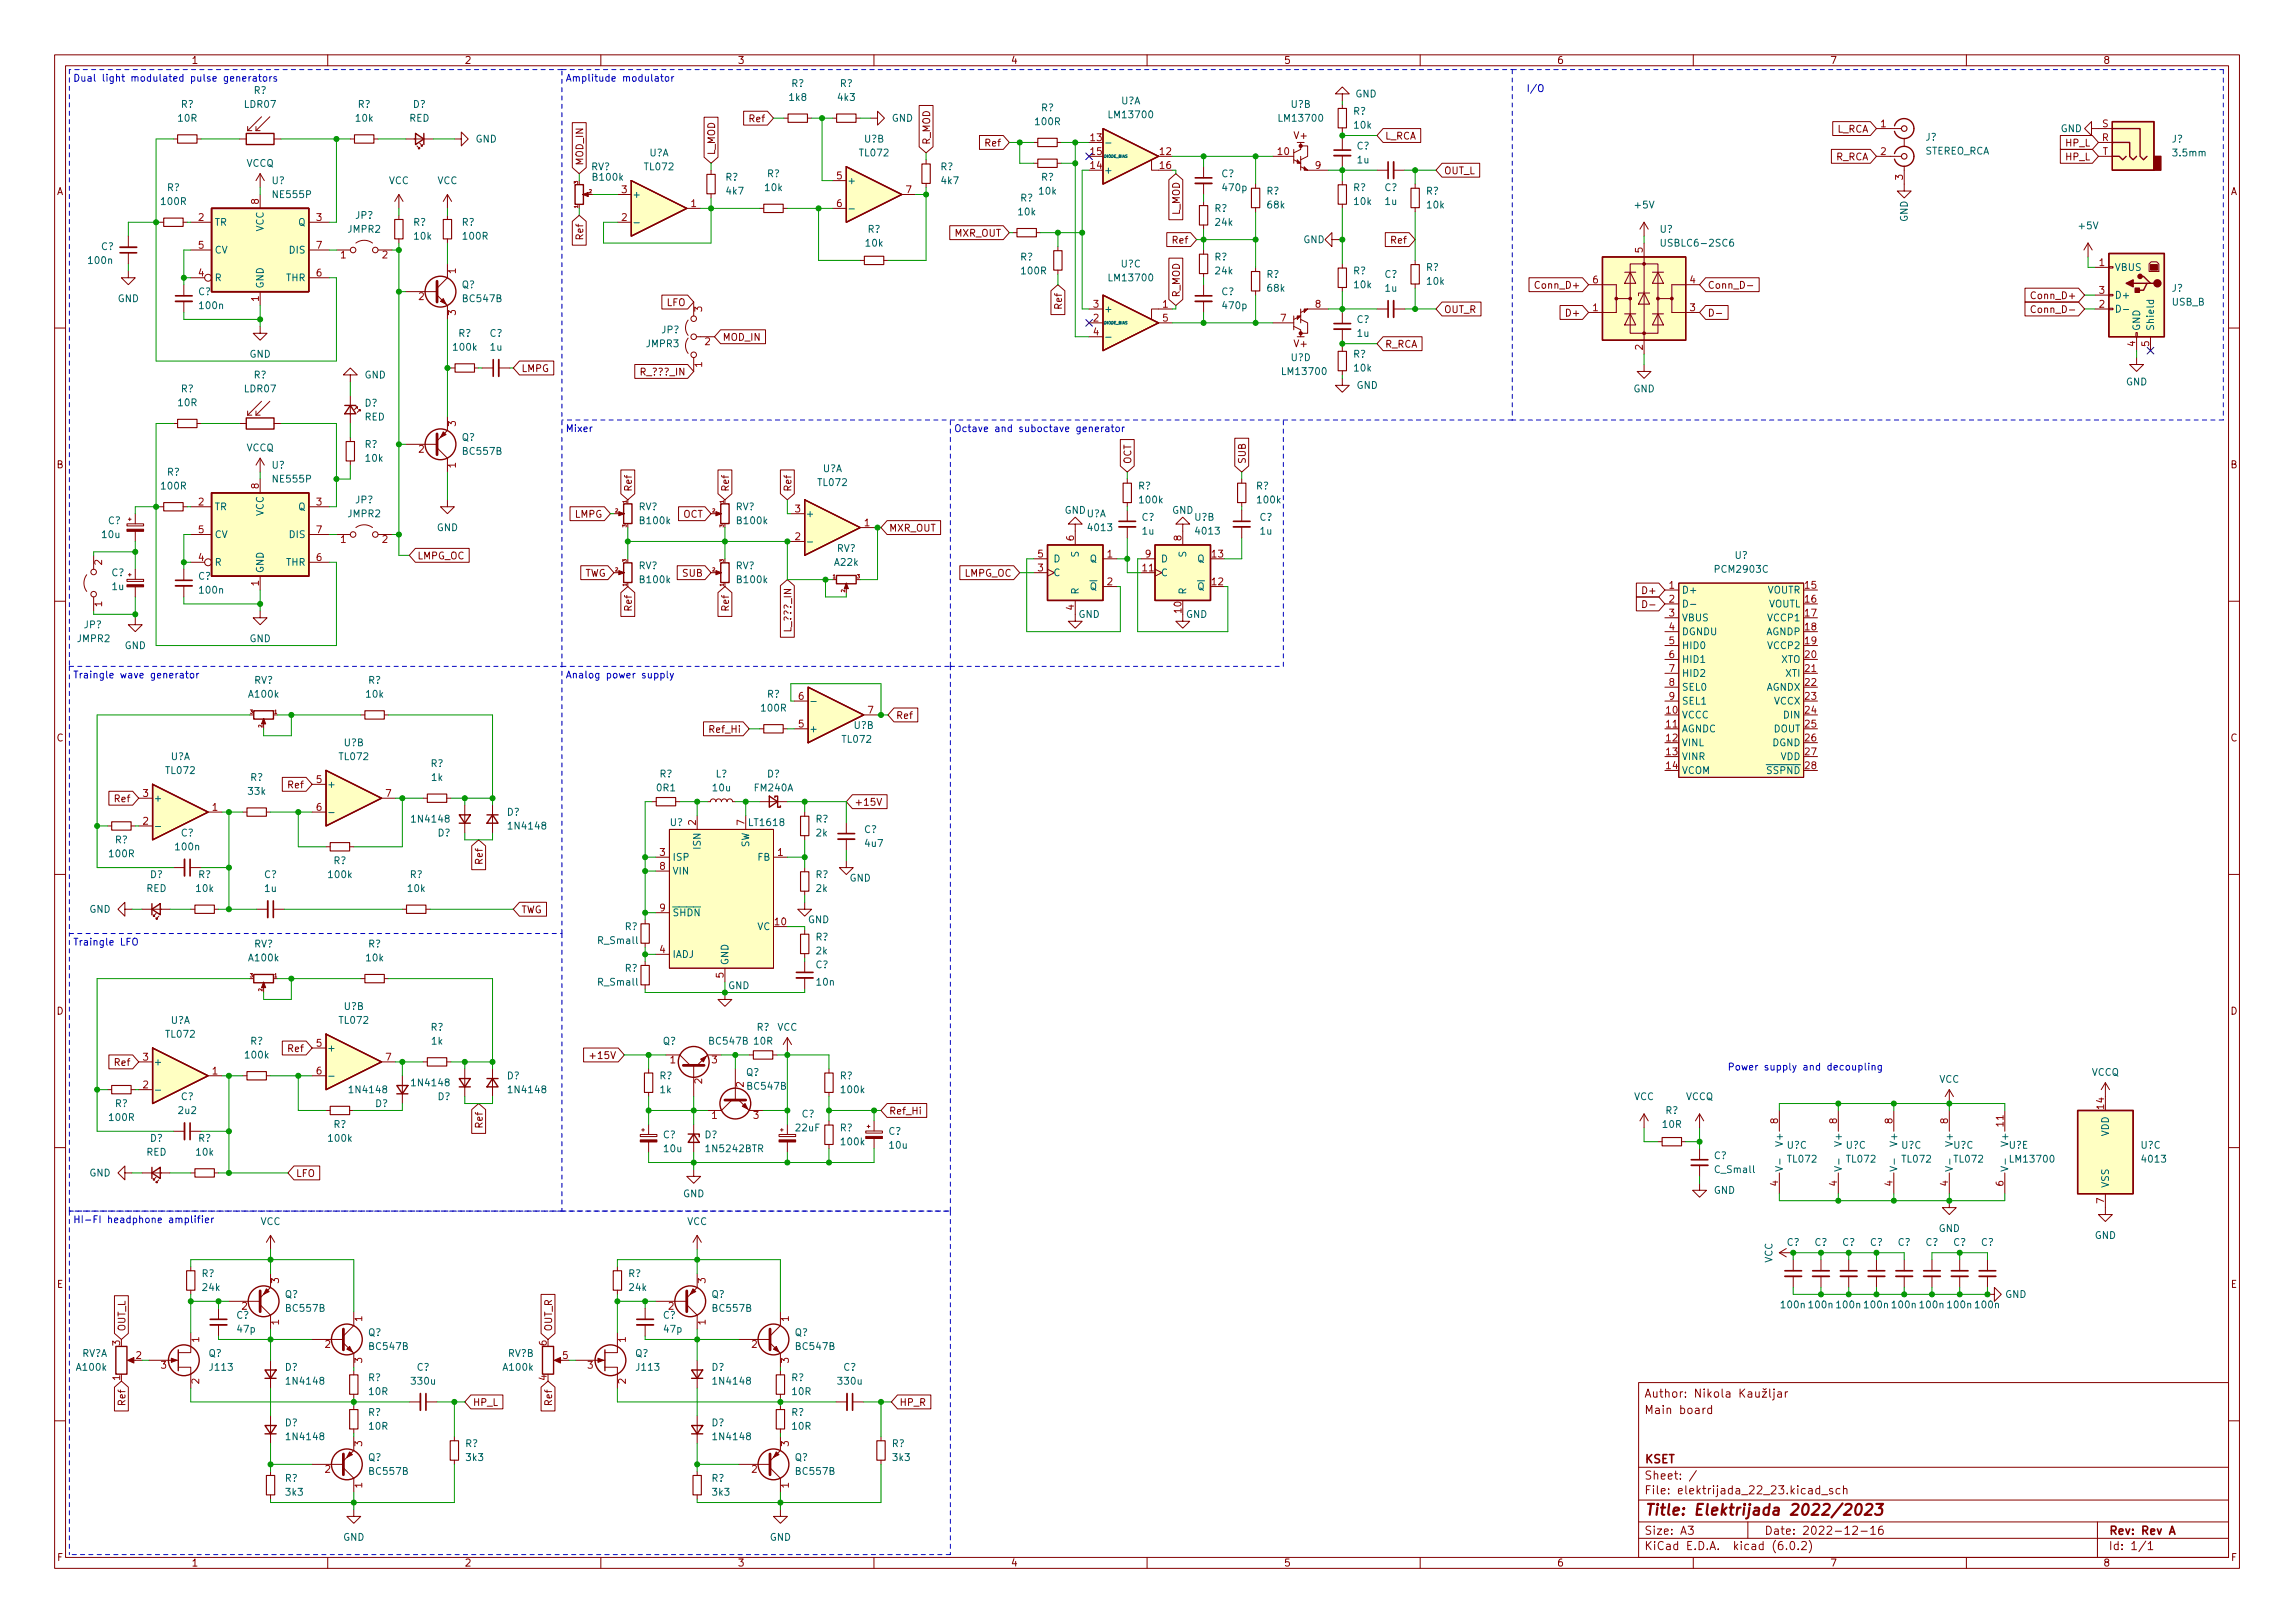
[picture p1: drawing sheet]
<svg xmlns="http://www.w3.org/2000/svg" width="420mm" height="297mm" viewBox="0 0 420 297" stroke-linecap="round" stroke-linejoin="round" font-family="sans-serif">
<defs><g id="words">
<text font-size="2.8" fill="#840000" x="301" y="277.3">Title: Elektrijada 2022/2023</text>
<g font-size="2.1" fill="#840000">
<text x="301" y="258.8">Main board</text>
<text x="301" y="267.8">KSET</text>
<text x="301" y="273.5">File: elektrijada_22_23.kicad_sch</text>
<text x="301" y="270.8">Sheet: /</text>
<text x="301" y="280.9">Size: A3</text>
<text x="323" y="280.9">Date: 2022-12-16</text>
<text x="386" y="280.9">Rev: Rev A</text>
<text x="301" y="283.7">KiCad E.D.A. kicad (6.0.2)</text>
<text x="386" y="283.7">Id: 1/1</text>
</g>
<g font-size="1.8" fill="#840000">
<text x="35" y="11.7">1</text>
<text x="85" y="11.7">2</text>
<text x="135" y="11.7">3</text>
<text x="185" y="11.7">4</text>
<text x="235" y="11.7">5</text>
<text x="285" y="11.7">6</text>
<text x="335" y="11.7">7</text>
<text x="385" y="11.7">8</text>
<text x="137.3" y="22.4">Ref</text>
<text x="130.9" y="28.5" transform="rotate(-90 130.9 28.5)">L_MOD</text>
<text x="170.3" y="26.5" transform="rotate(-90 170.3 26.5)">R_MOD</text>
<text x="180.5" y="26.8">Ref</text>
<text x="237" y="25.4">V+</text>
<text x="253.5" y="25.5">L_RCA</text>
<text x="336" y="29.3">R_RCA</text>
<text x="336.2" y="24.3">L_RCA</text>
<text x="378.2" y="26.8">HP_L</text>
<text x="378.2" y="29.3">HP_L</text>
<text x="10.3" y="35.7">A</text>
<text x="106.8" y="30.4" transform="rotate(-90 106.8 30.4)">MOD_IN</text>
<text x="264.3" y="31.9">OUT_L</text>
<text x="408.3" y="35.7">A</text>
<text x="216" y="39.4" transform="rotate(-90 216 39.4)">L_MOD</text>
<text x="106.8" y="43.7" transform="rotate(-90 106.8 43.7)">Ref</text>
<text x="174.7" y="43.3">MXR_OUT</text>
<text x="214.8" y="44.6">Ref</text>
<text x="254.8" y="44.6">Ref</text>
<text x="281.6" y="52.8">Conn_D+</text>
<text x="312.6" y="52.8">Conn_D-</text>
<text x="122" y="56">LFO</text>
<text x="194.4" y="56.4" transform="rotate(-90 194.4 56.4)">Ref</text>
<text x="216" y="54.5" transform="rotate(-90 216 54.5)">R_MOD</text>
<text x="264.3" y="57.3">OUT_R</text>
<text x="287.1" y="57.9">D+</text>
<text x="372.4" y="54.7">Conn_D+</text>
<text x="372.8" y="57.3">Conn_D-</text>
<text x="132.2" y="62.4">MOD_IN</text>
<text x="237" y="63.5">V+</text>
<text x="253.5" y="63.6">R_RCA</text>
<text x="95.4" y="68.1">LMPG</text>
<text x="117.3" y="68.7">R_???_IN</text>
<text x="10.3" y="85.7">B</text>
<text x="207.1" y="85" transform="rotate(-90 207.1 85)">OCT</text>
<text x="228.1" y="85" transform="rotate(-90 228.1 85)">SUB</text>
<text x="408.3" y="85.7">B</text>
<text x="105.2" y="94.7">LMPG</text>
<text x="115.7" y="90" transform="rotate(-90 115.7 90)">Ref</text>
<text x="125" y="94.7">OCT</text>
<text x="133.4" y="90" transform="rotate(-90 133.4 90)">Ref</text>
<text x="144.9" y="90" transform="rotate(-90 144.9 90)">Ref</text>
<text x="162.7" y="97.3">MXR_OUT</text>
<text x="76.4" y="102.4">LMPG_OC</text>
<text x="106.8" y="105.5">TWG</text>
<text x="125" y="105.5">SUB</text>
<text x="176.5" y="105.5">LMPG_OC</text>
<text x="115.7" y="111.6" transform="rotate(-90 115.7 111.6)">Ref</text>
<text x="133.4" y="111.6" transform="rotate(-90 133.4 111.6)">Ref</text>
<text x="301.1" y="108.7">D+</text>
<text x="144.9" y="115.6" transform="rotate(-90 144.9 115.6)">L_???_IN</text>
<text x="164" y="131.6">Ref</text>
<text x="10.3" y="135.7">C</text>
<text x="130.1" y="134.1">Ref_Hi</text>
<text x="408.3" y="135.7">C</text>
<text x="21.1" y="146.8">Ref</text>
<text x="52.9" y="144.3">Ref</text>
<text x="156.4" y="147.4">+15V</text>
<text x="88.4" y="158" transform="rotate(-90 88.4 158)">Ref</text>
<text x="95.4" y="167.1">TWG</text>
<text x="10.3" y="185.7">D</text>
<text x="408.3" y="185.7">D</text>
<text x="21.1" y="195.1">Ref</text>
<text x="52.9" y="192.5">Ref</text>
<text x="108.7" y="193.8">+15V</text>
<text x="162.7" y="204">Ref_Hi</text>
<text x="88.4" y="206.2" transform="rotate(-90 88.4 206.2)">Ref</text>
<text x="54.1" y="215.4">LFO</text>
<text x="10.4" y="235.7">E</text>
<text x="408.4" y="235.7">E</text>
<text x="23" y="243.7" transform="rotate(-90 23 243.7)">OUT_L</text>
<text x="101.1" y="243.7" transform="rotate(-90 101.1 243.7)">OUT_R</text>
<text x="23" y="257" transform="rotate(-90 23 257)">Ref</text>
<text x="86.5" y="257.3">HP_L</text>
<text x="101.1" y="257" transform="rotate(-90 101.1 257)">Ref</text>
<text x="164.6" y="257.3">HP_R</text>
<text x="10.4" y="285.7">F</text>
<text x="35" y="286.7">1</text>
<text x="85" y="286.7">2</text>
<text x="135" y="286.7">3</text>
<text x="185" y="286.7">4</text>
<text x="235" y="286.7">5</text>
<text x="285" y="286.7">6</text>
<text x="335" y="286.7">7</text>
<text x="385" y="286.7">8</text>
<text x="408.4" y="285.7">F</text>
</g>
<g font-size="1.8" fill="#0000c2">
<text x="13.3" y="14.9">Dual light modulated pulse generators</text>
<text x="103.5" y="14.9">Amplitude modulator</text>
<text x="279.4" y="16.8">I/O</text>
<text x="103.5" y="79.1">Mixer</text>
<text x="174.6" y="79.1">Octave and suboctave generator</text>
<text x="13.3" y="124.1">Traingle wave generator</text>
<text x="103.5" y="124.1">Analog power supply</text>
<text x="13.3" y="173">Traingle LFO</text>
<text x="316.2" y="195.9">Power supply and decoupling</text>
<text x="13.3" y="223.8">HI-FI headphone amplifier</text>
</g>
<g font-size="1.8" fill="#006464">
<text x="46.4" y="17.2">R?</text>
<text x="144.9" y="15.9">R?</text>
<text x="153.8" y="15.9">R?</text>
<text x="248.1" y="17.8">GND</text>
<text x="32.7" y="22.3">10R</text>
<text x="33.1" y="19.7">R?</text>
<text x="44.8" y="19.7">LDR07</text>
<text x="65.2" y="22.3">10k</text>
<text x="65.5" y="19.7">R?</text>
<text x="74.9" y="22.3">RED</text>
<text x="75.6" y="19.7">D?</text>
<text x="144.6" y="18.5">1k8</text>
<text x="153.5" y="18.5">4k3</text>
<text x="163.2" y="22.3">GND</text>
<text x="189.7" y="22.9">100R</text>
<text x="190.6" y="20.4">R?</text>
<text x="203.3" y="21.6">LM13700</text>
<text x="205.2" y="19.1">U?A</text>
<text x="234.4" y="22.3">LM13700</text>
<text x="236.3" y="19.7">U?B</text>
<text x="247.7" y="21">R?</text>
<text x="248" y="23.5">10k</text>
<text x="87" y="26.1">GND</text>
<text x="118.8" y="28.6">U?A</text>
<text x="157.5" y="28.6">TL072</text>
<text x="158.2" y="26.1">U?B</text>
<text x="248.4" y="27.3">C?</text>
<text x="248.5" y="29.9">1u</text>
<text x="352.3" y="28.3">STEREO_RCA</text>
<text x="352.5" y="25.7">J?</text>
<text x="377.2" y="24.2">GND</text>
<text x="397.6" y="26.1">J?</text>
<text x="398" y="28.6">3.5mm</text>
<text x="30.6" y="35">R?</text>
<text x="45.1" y="30.5">VCCQ</text>
<text x="49.8" y="33.7">U?</text>
<text x="71.2" y="33.7">VCC</text>
<text x="80" y="33.7">VCC</text>
<text x="108.2" y="31.2">RV?</text>
<text x="108.7" y="33.1">B100k</text>
<text x="118.1" y="31.2">TL072</text>
<text x="132.8" y="33.1">R?</text>
<text x="133" y="35.6">4k7</text>
<text x="140.1" y="35">10k</text>
<text x="140.4" y="32.4">R?</text>
<text x="155.1" y="33.7">+</text>
<text x="172.2" y="31.2">R?</text>
<text x="172.4" y="33.7">4k7</text>
<text x="190.3" y="35.6">10k</text>
<text x="190.6" y="33.1">R?</text>
<text x="202.1" y="31.8">+</text>
<text x="223.6" y="32.4">C?</text>
<text x="224" y="35">470p</text>
<text x="231.9" y="35.6">R?</text>
<text x="247.7" y="35">R?</text>
<text x="253.5" y="35">C?</text>
<text x="261.1" y="35.6">R?</text>
<text x="29.6" y="37.5">100R</text>
<text x="39.2" y="41.3">TR</text>
<text x="50.1" y="36.2">NE555P</text>
<text x="54.6" y="41.3">Q</text>
<text x="65.1" y="40">JP?</text>
<text x="75.6" y="41.3">R?</text>
<text x="84.5" y="41.3">R?</text>
<text x="115.7" y="36.2">+</text>
<text x="186.5" y="39.4">10k</text>
<text x="186.8" y="36.9">R?</text>
<text x="222.3" y="38.8">R?</text>
<text x="222.6" y="41.3">24k</text>
<text x="232.1" y="38.1">68k</text>
<text x="248" y="37.5">10k</text>
<text x="253.6" y="37.5">1u</text>
<text x="261.3" y="38.1">10k</text>
<text x="299.4" y="38.1">+5V</text>
<text x="349.2" y="40.6" transform="rotate(-90 349.2 40.6)">GND</text>
<text x="380.7" y="41.9">+5V</text>
<text x="18.5" y="45.8">C?</text>
<text x="39.2" y="46.4">CV</text>
<text x="48.3" y="42.4" transform="rotate(-90 48.3 42.4)">VCC</text>
<text x="53.1" y="46.4">DIS</text>
<text x="63.7" y="42.6">JMPR2</text>
<text x="75.9" y="43.9">10k</text>
<text x="84.9" y="43.9">100R</text>
<text x="158.5" y="45.1">10k</text>
<text x="158.8" y="42.6">R?</text>
<text x="186.8" y="47.7">R?</text>
<text x="222.3" y="47.7">R?</text>
<text x="238.6" y="44.5">GND</text>
<text x="303.9" y="42.6">U?</text>
<text x="304.7" y="45.1">USBLC6-2SC6</text>
<text x="16.3" y="48.3">100n</text>
<text x="39.2" y="51.5">R</text>
<text x="48.3" y="52.9" transform="rotate(-90 48.3 52.9)">GND</text>
<text x="52.4" y="51.5">THR</text>
<text x="84.5" y="52.7">Q?</text>
<text x="187.1" y="50.2">100R</text>
<text x="203.3" y="51.5">LM13700</text>
<text x="205.2" y="48.9">U?C</text>
<text x="222.6" y="50.2">24k</text>
<text x="231.9" y="50.8">R?</text>
<text x="232.1" y="53.4">68k</text>
<text x="247.7" y="50.2">R?</text>
<text x="248" y="52.7">10k</text>
<text x="253.5" y="50.8">C?</text>
<text x="253.6" y="53.4">1u</text>
<text x="261.1" y="49.6">R?</text>
<text x="261.3" y="52.1">10k</text>
<text x="387.1" y="49.6">VBUS</text>
<text x="397.6" y="53.4">J?</text>
<text x="21.5" y="55.3">GND</text>
<text x="36.3" y="54">C?</text>
<text x="36.6" y="56.6">100n</text>
<text x="84.9" y="55.3">BC547B</text>
<text x="202.1" y="57.2">+</text>
<text x="223.6" y="54">C?</text>
<text x="224" y="56.6">470p</text>
<text x="248.4" y="59.1">C?</text>
<text x="387.1" y="54.6">D+</text>
<text x="397.6" y="55.9">USB_B</text>
<text x="45.7" y="65.4">GND</text>
<text x="83.1" y="64.2">100k</text>
<text x="83.9" y="61.6">R?</text>
<text x="89.6" y="61.6">C?</text>
<text x="89.8" y="64.2">1u</text>
<text x="118.3" y="63.5">JMPR3</text>
<text x="121.1" y="61">JP?</text>
<text x="247.7" y="65.4">R?</text>
<text x="248.5" y="61.6">1u</text>
<text x="391.8" y="60.6" transform="rotate(-90 391.8 60.6)">GND</text>
<text x="394.3" y="60.6" transform="rotate(-90 394.3 60.6)">Shield</text>
<text x="33.1" y="71.8">R?</text>
<text x="44.8" y="71.8">LDR07</text>
<text x="46.4" y="69.3">R?</text>
<text x="66.7" y="69.3">GND</text>
<text x="235" y="68.6">LM13700</text>
<text x="236.3" y="66.1">U?D</text>
<text x="248" y="68">10k</text>
<text x="248.3" y="71.2">GND</text>
<text x="299" y="71.8">GND</text>
<text x="389.2" y="70.5">GND</text>
<text x="32.7" y="74.3">10R</text>
<text x="66.7" y="76.9">RED</text>
<text x="66.8" y="74.4">D?</text>
<text x="45.1" y="82.6">VCCQ</text>
<text x="66.8" y="82">R?</text>
<text x="84.5" y="80.7">Q?</text>
<text x="84.9" y="83.2">BC557B</text>
<text x="29.6" y="89.6">100R</text>
<text x="30.6" y="87">R?</text>
<text x="49.8" y="85.8">U?</text>
<text x="50.1" y="88.3">NE555P</text>
<text x="67" y="84.5">10k</text>
<text x="149.8" y="88.9">TL072</text>
<text x="150.6" y="86.4">U?A</text>
<text x="208.4" y="89.6">R?</text>
<text x="229.9" y="89.6">R?</text>
<text x="19.8" y="95.9">C?</text>
<text x="39.2" y="93.4">TR</text>
<text x="48.3" y="94.4" transform="rotate(-90 48.3 94.4)">VCC</text>
<text x="54.6" y="93.4">Q</text>
<text x="63.7" y="94.7">JMPR2</text>
<text x="65.1" y="92.1">JP?</text>
<text x="116.9" y="93.4">RV?</text>
<text x="117.3" y="95.9">B100k</text>
<text x="134.7" y="93.4">RV?</text>
<text x="135.1" y="95.9">B100k</text>
<text x="147.4" y="94.7">+</text>
<text x="194.9" y="94">GND</text>
<text x="198.9" y="94.7">U?A</text>
<text x="208.7" y="92.1">100k</text>
<text x="209" y="95.3">C?</text>
<text x="214.6" y="94">GND</text>
<text x="218.7" y="95.3">U?B</text>
<text x="230.3" y="92.1">100k</text>
<text x="230.6" y="95.3">C?</text>
<text x="18.8" y="98.5">10u</text>
<text x="39.2" y="98.5">CV</text>
<text x="53.1" y="98.5">DIS</text>
<text x="79.9" y="97.2">GND</text>
<text x="153.2" y="101">RV?</text>
<text x="197.5" y="101.9" transform="rotate(-90 197.5 101.9)">S</text>
<text x="199.4" y="97.2">4013</text>
<text x="209.1" y="97.8">1u</text>
<text x="217.2" y="101.9" transform="rotate(-90 217.2 101.9)">S</text>
<text x="219.1" y="97.8">4013</text>
<text x="230.7" y="97.8">1u</text>
<text x="20.4" y="105.4">C?</text>
<text x="20.5" y="108">1u</text>
<text x="36.3" y="106.1">C?</text>
<text x="39.2" y="103.5">R</text>
<text x="48.3" y="104.9" transform="rotate(-90 48.3 104.9)">GND</text>
<text x="52.4" y="103.5">THR</text>
<text x="116.9" y="104.2">RV?</text>
<text x="117.3" y="106.7">B100k</text>
<text x="134.7" y="104.2">RV?</text>
<text x="135.1" y="106.7">B100k</text>
<text x="152.8" y="103.5">A22k</text>
<text x="192.8" y="105.4">C</text>
<text x="192.8" y="102.9">D</text>
<text x="198.2" y="108">~{Q}</text>
<text x="199.5" y="102.9">Q</text>
<text x="212.5" y="105.4">C</text>
<text x="212.5" y="102.9">D</text>
<text x="217.8" y="108">~{Q}</text>
<text x="219.2" y="102.9">Q</text>
<text x="314.2" y="104.8">PCM2903C</text>
<text x="317.6" y="102.3">U?</text>
<text x="36.6" y="108.6">100n</text>
<text x="197.4" y="113.1">GND</text>
<text x="197.5" y="108.9" transform="rotate(-90 197.5 108.9)">R</text>
<text x="217.1" y="113.1">GND</text>
<text x="217.2" y="108.9" transform="rotate(-90 217.2 108.9)">R</text>
<text x="307.8" y="108.6">D+</text>
<text x="307.8" y="113.7">VBUS</text>
<text x="323.5" y="108.6">VOUTR</text>
<text x="323.7" y="111.2">VOUTL</text>
<text x="323.8" y="113.7">VCCP1</text>
<text x="14.2" y="117.5">JMPR2</text>
<text x="15.4" y="115">JP?</text>
<text x="22.8" y="118.8">GND</text>
<text x="45.7" y="117.5">GND</text>
<text x="307.8" y="116.2">DGNDU</text>
<text x="307.8" y="118.8">HID0</text>
<text x="323.3" y="116.2">AGNDP</text>
<text x="323.8" y="118.8">VCCP2</text>
<text x="46.5" y="125.1">RV?</text>
<text x="67.4" y="125.1">R?</text>
<text x="307.8" y="121.3">HID1</text>
<text x="307.8" y="123.9">HID2</text>
<text x="326.1" y="121.3">XTO</text>
<text x="326.9" y="123.9">XTI</text>
<text x="45.7" y="127.7">A100k</text>
<text x="67.1" y="127.7">10k</text>
<text x="139.5" y="130.2">100R</text>
<text x="140.4" y="127.7">R?</text>
<text x="307.8" y="131.5">VCCC</text>
<text x="307.8" y="126.4">SEL0</text>
<text x="307.8" y="128.9">SEL1</text>
<text x="323.3" y="126.4">AGNDX</text>
<text x="324.8" y="128.9">VCCX</text>
<text x="326.6" y="131.5">DIN</text>
<text x="63" y="136.6">U?B</text>
<text x="148.1" y="134">+</text>
<text x="154.3" y="135.9">TL072</text>
<text x="156.3" y="133.4">U?B</text>
<text x="307.8" y="134">AGNDC</text>
<text x="307.8" y="136.6">VINL</text>
<text x="324.5" y="136.6">DGND</text>
<text x="324.7" y="134">DOUT</text>
<text x="30.5" y="141.6">TL072</text>
<text x="31.2" y="139.1">U?A</text>
<text x="45.8" y="142.9">R?</text>
<text x="62.2" y="139.1">TL072</text>
<text x="78.8" y="140.4">R?</text>
<text x="79" y="142.9">1k</text>
<text x="120.7" y="142.3">R?</text>
<text x="131" y="142.3">L?</text>
<text x="140.4" y="142.3">D?</text>
<text x="307.8" y="139.1">VINR</text>
<text x="307.8" y="141.6">VCOM</text>
<text x="322.2" y="141.6">~{SSPND}</text>
<text x="326" y="139.1">VDD</text>
<text x="28.1" y="146.7">+</text>
<text x="45.5" y="145.5">33k</text>
<text x="59.8" y="144.2">+</text>
<text x="92.8" y="149.3">D?</text>
<text x="120.3" y="144.8">0R1</text>
<text x="130.6" y="144.8">10u</text>
<text x="138.2" y="144.8">FM240A</text>
<text x="21" y="154.3">R?</text>
<text x="32.3" y="155.6">100n</text>
<text x="33.1" y="153.1">C?</text>
<text x="75.7" y="150.5">1N4148</text>
<text x="80.1" y="153.1">D?</text>
<text x="93.4" y="151.8">1N4148</text>
<text x="122.6" y="151.2">U?</text>
<text x="128.3" y="155.3" transform="rotate(-90 128.3 155.3)">ISN</text>
<text x="137.2" y="155.2" transform="rotate(-90 137.2 155.2)">SW</text>
<text x="137.3" y="151.2">LT1618</text>
<text x="149.3" y="150.5">R?</text>
<text x="149.4" y="153.1">2k</text>
<text x="158.2" y="152.4">C?</text>
<text x="158.5" y="155">4u7</text>
<text x="20.1" y="156.9">100R</text>
<text x="27.5" y="160.7">D?</text>
<text x="36.3" y="160.7">R?</text>
<text x="48.3" y="160.7">C?</text>
<text x="60.3" y="160.7">100k</text>
<text x="61.1" y="158.2">R?</text>
<text x="75" y="160.7">R?</text>
<text x="123.1" y="157.5">ISP</text>
<text x="123.1" y="160.1">VIN</text>
<text x="138.7" y="157.5">FB</text>
<text x="149.3" y="160.7">R?</text>
<text x="155.5" y="161.3">GND</text>
<text x="16.3" y="167">GND</text>
<text x="26.8" y="163.2">RED</text>
<text x="36" y="163.2">10k</text>
<text x="48.5" y="163.2">1u</text>
<text x="74.7" y="163.2">10k</text>
<text x="123.1" y="167.7">~{SHDN}</text>
<text x="149.4" y="163.2">2k</text>
<text x="46.5" y="173.4">RV?</text>
<text x="67.4" y="173.4">R?</text>
<text x="109.6" y="172.8">R_Small</text>
<text x="114.4" y="170.2">R?</text>
<text x="138.6" y="170.2">VC</text>
<text x="147.9" y="168.9">GND</text>
<text x="149.3" y="172.1">R?</text>
<text x="45.7" y="175.9">A100k</text>
<text x="67.1" y="175.9">10k</text>
<text x="114.4" y="177.8">R?</text>
<text x="123.1" y="175.3">IADJ</text>
<text x="133.3" y="176.7" transform="rotate(-90 133.3 176.7)">GND</text>
<text x="149.3" y="177.2">C?</text>
<text x="149.4" y="174.7">2k</text>
<text x="63" y="184.8">U?B</text>
<text x="109.6" y="180.4">R_Small</text>
<text x="133.3" y="181">GND</text>
<text x="149.6" y="180.4">10n</text>
<text x="30.5" y="189.9">TL072</text>
<text x="31.2" y="187.4">U?A</text>
<text x="45.8" y="191.2">R?</text>
<text x="62.2" y="187.4">TL072</text>
<text x="78.8" y="188.6">R?</text>
<text x="79" y="191.2">1k</text>
<text x="121.3" y="191.2">Q?</text>
<text x="130" y="191.2">BC547B</text>
<text x="138.1" y="191.2">10R</text>
<text x="138.5" y="188.6">R?</text>
<text x="142.3" y="188.6">VCC</text>
<text x="28.1" y="195">+</text>
<text x="45" y="193.7">100k</text>
<text x="59.8" y="192.4">+</text>
<text x="92.8" y="197.5">D?</text>
<text x="120.7" y="197.5">R?</text>
<text x="136.6" y="196.9">Q?</text>
<text x="153.7" y="197.5">R?</text>
<text x="382.9" y="196.9">VCCQ</text>
<text x="21" y="202.6">R?</text>
<text x="32.8" y="203.9">2u2</text>
<text x="33.1" y="201.3">C?</text>
<text x="64.3" y="200.1">1N4148</text>
<text x="68.7" y="202.6">D?</text>
<text x="75.7" y="198.8">1N4148</text>
<text x="80.1" y="201.3">D?</text>
<text x="93.4" y="200.1">1N4148</text>
<text x="120.9" y="200.1">1k</text>
<text x="136.9" y="199.4">BC547B</text>
<text x="154.1" y="200.1">100k</text>
<text x="299.1" y="201.3">VCC</text>
<text x="304.9" y="203.9">R?</text>
<text x="308.6" y="201.3">VCCQ</text>
<text x="355" y="198.2">VCC</text>
<text x="20.1" y="205.1">100R</text>
<text x="27.5" y="209">D?</text>
<text x="36.3" y="209">R?</text>
<text x="60.3" y="209">100k</text>
<text x="61.1" y="206.4">R?</text>
<text x="121.4" y="208.3">C?</text>
<text x="129" y="208.3">D?</text>
<text x="145.8" y="207">22uF</text>
<text x="146.8" y="204.5">C?</text>
<text x="153.7" y="207">R?</text>
<text x="154.1" y="209.6">100k</text>
<text x="162.6" y="207.7">C?</text>
<text x="304.4" y="206.4">10R</text>
<text x="326.4" y="209.4" transform="rotate(-90 326.4 209.4)">V+</text>
<text x="337.2" y="209.4" transform="rotate(-90 337.2 209.4)">V+</text>
<text x="347.3" y="209.4" transform="rotate(-90 347.3 209.4)">V+</text>
<text x="357.5" y="209.4" transform="rotate(-90 357.5 209.4)">V+</text>
<text x="367.7" y="209.4" transform="rotate(-90 367.7 209.4)">V+</text>
<text x="386.1" y="208" transform="rotate(-90 386.1 208)">VDD</text>
<text x="16.3" y="215.3">GND</text>
<text x="26.8" y="211.5">RED</text>
<text x="36" y="211.5">10k</text>
<text x="121.6" y="210.9">10u</text>
<text x="129.5" y="210.9">1N5242BTR</text>
<text x="162.9" y="210.2">10u</text>
<text x="313.8" y="212.1">C?</text>
<text x="314.1" y="214.7">C_Small</text>
<text x="327.1" y="210.2">U?C</text>
<text x="327.4" y="212.8">TL072</text>
<text x="337.9" y="210.2">U?C</text>
<text x="338.2" y="212.8">TL072</text>
<text x="348.1" y="210.2">U?C</text>
<text x="348.3" y="212.8">TL072</text>
<text x="357.6" y="210.2">U?C</text>
<text x="357.8" y="212.8">TL072</text>
<text x="367.8" y="210.2">U?E</text>
<text x="368.3" y="212.8">LM13700</text>
<text x="391.9" y="210.2">U?C</text>
<text x="392.3" y="212.8">4013</text>
<text x="125" y="219.1">GND</text>
<text x="313.7" y="218.5">GND</text>
<text x="386.1" y="217.5" transform="rotate(-90 386.1 217.5)">VSS</text>
<text x="47.7" y="224.2">VCC</text>
<text x="125.8" y="224.2">VCC</text>
<text x="354.9" y="225.5">GND</text>
<text x="383.5" y="226.7">GND</text>
<text x="36.9" y="233.7">R?</text>
<text x="115" y="233.7">R?</text>
<text x="324.5" y="231.1" transform="rotate(-90 324.5 231.1)">VCC</text>
<text x="327.1" y="228">C?</text>
<text x="332.2" y="228">C?</text>
<text x="337.3" y="228">C?</text>
<text x="342.3" y="228">C?</text>
<text x="347.4" y="228">C?</text>
<text x="352.5" y="228">C?</text>
<text x="357.6" y="228">C?</text>
<text x="362.7" y="228">C?</text>
<text x="37.2" y="236.3">24k</text>
<text x="52.1" y="237.5">Q?</text>
<text x="115.3" y="236.3">24k</text>
<text x="130.2" y="237.5">Q?</text>
<text x="326.2" y="239.4">100n 100n 100n 100n 100n 100n 100n 100n</text>
<text x="367.1" y="237.5">GND</text>
<text x="43.3" y="241.3">C?</text>
<text x="43.5" y="243.9">47p</text>
<text x="52.5" y="240.1">BC557B</text>
<text x="67.4" y="244.5">Q?</text>
<text x="121.4" y="241.3">C?</text>
<text x="121.6" y="243.9">47p</text>
<text x="130.6" y="240.1">BC557B</text>
<text x="145.5" y="244.5">Q?</text>
<text x="14.1" y="250.9">A100k</text>
<text x="14.9" y="248.3">RV?A</text>
<text x="38.2" y="248.3">Q?</text>
<text x="38.5" y="250.9">J113</text>
<text x="52.1" y="250.9">D?</text>
<text x="67.7" y="247.1">BC547B</text>
<text x="76.3" y="250.9">C?</text>
<text x="92.2" y="250.9">A100k</text>
<text x="92.9" y="248.3">RV?B</text>
<text x="116.3" y="248.3">Q?</text>
<text x="116.6" y="250.9">J113</text>
<text x="130.3" y="250.9">D?</text>
<text x="145.8" y="247.1">BC547B</text>
<text x="154.4" y="250.9">C?</text>
<text x="52.7" y="253.4">1N4148</text>
<text x="67.4" y="252.8">R?</text>
<text x="67.6" y="255.3">10R</text>
<text x="75.4" y="253.4">330u</text>
<text x="130.8" y="253.4">1N4148</text>
<text x="144.9" y="252.8">R?</text>
<text x="145.1" y="255.3">10R</text>
<text x="153.6" y="253.4">330u</text>
<text x="52.1" y="261">D?</text>
<text x="52.7" y="263.6">1N4148</text>
<text x="67.4" y="259.1">R?</text>
<text x="67.6" y="261.7">10R</text>
<text x="130.3" y="261">D?</text>
<text x="130.8" y="263.6">1N4148</text>
<text x="144.9" y="259.1">R?</text>
<text x="145.1" y="261.7">10R</text>
<text x="67.4" y="267.4">Q?</text>
<text x="67.7" y="269.9">BC557B</text>
<text x="85.2" y="264.8">R?</text>
<text x="85.4" y="267.4">3k3</text>
<text x="145.5" y="267.4">Q?</text>
<text x="145.8" y="269.9">BC557B</text>
<text x="163.3" y="264.8">R?</text>
<text x="163.5" y="267.4">3k3</text>
<text x="52.1" y="271.2">R?</text>
<text x="52.4" y="273.7">3k3</text>
<text x="130.3" y="271.2">R?</text>
<text x="130.5" y="273.7">3k3</text>
<text x="62.8" y="282">GND</text>
<text x="140.9" y="282">GND</text>
</g>
<g font-size="1.8" fill="#a90000">
<text x="344.3" y="23.3">1</text>
<text x="384.9" y="23.3">S</text>
<text x="199.7" y="25.8">13</text>
<text x="199.7" y="28.4">15</text>
<text x="212.4" y="28.4">12</text>
<text x="234" y="28.4">10</text>
<text x="344.3" y="28.4">2</text>
<text x="384.8" y="25.8">R</text>
<text x="384.9" y="28.4">T</text>
<text x="113.8" y="35.3">3</text>
<text x="153.2" y="32.8">5</text>
<text x="165.9" y="35.3">7</text>
<text x="199.7" y="30.9">14</text>
<text x="212.4" y="30.9">16</text>
<text x="240.8" y="30.9">9</text>
<text x="348.4" y="32.9" transform="rotate(-90 348.4 32.9)">3</text>
<text x="36.3" y="40.4">2</text>
<text x="47.4" y="37.4" transform="rotate(-90 47.4 37.4)">8</text>
<text x="57.9" y="40.4">3</text>
<text x="113.8" y="40.4">2</text>
<text x="126.5" y="37.9">1</text>
<text x="153.2" y="37.9">6</text>
<text x="36.3" y="45.5">5</text>
<text x="57.9" y="45.5">7</text>
<text x="62.4" y="47.3">1</text>
<text x="70" y="47.3">2</text>
<text x="300.7" y="46.2" transform="rotate(-90 300.7 46.2)">5</text>
<text x="36.3" y="50.6">4</text>
<text x="57.9" y="50.6">6</text>
<text x="83.4" y="50.1" transform="rotate(-90 83.4 50.1)">1</text>
<text x="291.6" y="51.9">6</text>
<text x="309.4" y="51.9">4</text>
<text x="384.3" y="48.7">1</text>
<text x="384.3" y="53.8">3</text>
<text x="47.4" y="55.1" transform="rotate(-90 47.4 55.1)">1</text>
<text x="76.7" y="54.9">2</text>
<text x="83.4" y="57.7" transform="rotate(-90 83.4 57.7)">3</text>
<text x="128.5" y="57" transform="rotate(-90 128.5 57)">3</text>
<text x="200.2" y="58.8">2</text>
<text x="200.2" y="56.3">3</text>
<text x="212.9" y="56.3">1</text>
<text x="212.9" y="58.8">5</text>
<text x="234.5" y="58.8">7</text>
<text x="240.8" y="56.3">8</text>
<text x="291.6" y="56.9">1</text>
<text x="309.4" y="56.9">3</text>
<text x="384.3" y="56.3">2</text>
<text x="129" y="63.2">2</text>
<text x="200.2" y="61.4">4</text>
<text x="300.7" y="64" transform="rotate(-90 300.7 64)">2</text>
<text x="390.9" y="63.4" transform="rotate(-90 390.9 63.4)">4</text>
<text x="393.4" y="63.4" transform="rotate(-90 393.4 63.4)">5</text>
<text x="128.5" y="67.2" transform="rotate(-90 128.5 67.2)">1</text>
<text x="83.4" y="78" transform="rotate(-90 83.4 78)">3</text>
<text x="76.7" y="82.8">2</text>
<text x="47.4" y="89.4" transform="rotate(-90 47.4 89.4)">8</text>
<text x="83.4" y="85.6" transform="rotate(-90 83.4 85.6)">1</text>
<text x="36.3" y="92.5">2</text>
<text x="57.9" y="92.5">3</text>
<text x="145.6" y="93.8">3</text>
<text x="36.3" y="97.6">5</text>
<text x="57.9" y="97.6">7</text>
<text x="62.4" y="99.4">1</text>
<text x="70" y="99.4">2</text>
<text x="145.6" y="98.8">2</text>
<text x="158.3" y="96.3">1</text>
<text x="196.6" y="99" transform="rotate(-90 196.6 99)">6</text>
<text x="216.3" y="99" transform="rotate(-90 216.3 99)">8</text>
<text x="18.7" y="103.4" transform="rotate(-90 18.7 103.4)">2</text>
<text x="36.3" y="102.7">4</text>
<text x="47.4" y="107.2" transform="rotate(-90 47.4 107.2)">1</text>
<text x="57.9" y="102.7">6</text>
<text x="190" y="104.6">3</text>
<text x="190" y="102">5</text>
<text x="202.7" y="102">1</text>
<text x="202.7" y="107.1">2</text>
<text x="209.2" y="104.6">11</text>
<text x="209.7" y="102">9</text>
<text x="221.9" y="107.1">12</text>
<text x="221.9" y="102">13</text>
<text x="305.6" y="107.7">1</text>
<text x="330.5" y="107.7">15</text>
<text x="18.7" y="111" transform="rotate(-90 18.7 111)">1</text>
<text x="196.6" y="111.7" transform="rotate(-90 196.6 111.7)">4</text>
<text x="216.3" y="112.1" transform="rotate(-90 216.3 112.1)">10</text>
<text x="305.6" y="110.3">2</text>
<text x="305.6" y="112.8">3</text>
<text x="330.5" y="110.3">16</text>
<text x="330.5" y="112.8">17</text>
<text x="305.6" y="115.4">4</text>
<text x="305.6" y="117.9">5</text>
<text x="330.5" y="115.4">18</text>
<text x="330.5" y="117.9">19</text>
<text x="305.6" y="120.4">6</text>
<text x="305.6" y="123">7</text>
<text x="305.6" y="125.5">8</text>
<text x="330.5" y="120.4">20</text>
<text x="330.5" y="123">21</text>
<text x="330.5" y="125.5">22</text>
<text x="146.2" y="128.1">6</text>
<text x="158.9" y="130.6">7</text>
<text x="305.1" y="130.6">10</text>
<text x="305.6" y="128.1">9</text>
<text x="330.5" y="128.1">23</text>
<text x="330.5" y="130.6">24</text>
<text x="146.2" y="133.1">5</text>
<text x="305.1" y="133.1">11</text>
<text x="305.1" y="135.7">12</text>
<text x="330.5" y="133.1">25</text>
<text x="330.5" y="135.7">26</text>
<text x="57.9" y="143.3">5</text>
<text x="305.1" y="138.2">13</text>
<text x="305.1" y="140.8">14</text>
<text x="330.5" y="138.2">27</text>
<text x="330.5" y="140.8">28</text>
<text x="26.2" y="145.8">3</text>
<text x="38.9" y="148.4">1</text>
<text x="57.9" y="148.4">6</text>
<text x="70.6" y="145.8">7</text>
<text x="26.2" y="150.9">2</text>
<text x="127.4" y="151" transform="rotate(-90 127.4 151)">2</text>
<text x="136.3" y="151" transform="rotate(-90 136.3 151)">7</text>
<text x="120.8" y="156.6">3</text>
<text x="120.8" y="159.2">8</text>
<text x="142.4" y="156.6">1</text>
<text x="120.8" y="166.8">9</text>
<text x="141.9" y="169.3">10</text>
<text x="120.8" y="174.4">4</text>
<text x="132.5" y="179" transform="rotate(-90 132.5 179)">5</text>
<text x="57.9" y="191.6">5</text>
<text x="26.2" y="194.1">3</text>
<text x="38.9" y="196.6">1</text>
<text x="57.9" y="196.6">6</text>
<text x="70.6" y="194.1">7</text>
<text x="122.7" y="194.6">1</text>
<text x="130.3" y="194.6">3</text>
<text x="26.2" y="199.2">2</text>
<text x="128.5" y="198.3" transform="rotate(-90 128.5 198.3)">2</text>
<text x="136.1" y="199" transform="rotate(-90 136.1 199)">2</text>
<text x="385.2" y="203" transform="rotate(-90 385.2 203)">14</text>
<text x="130.3" y="204.8">1</text>
<text x="137.9" y="204.8">3</text>
<text x="325.5" y="205.6" transform="rotate(-90 325.5 205.6)">8</text>
<text x="336.3" y="205.6" transform="rotate(-90 336.3 205.6)">8</text>
<text x="346.5" y="205.6" transform="rotate(-90 346.5 205.6)">8</text>
<text x="356.6" y="205.6" transform="rotate(-90 356.6 205.6)">8</text>
<text x="366.8" y="206.1" transform="rotate(-90 366.8 206.1)">11</text>
<text x="325.5" y="217.1" transform="rotate(-90 325.5 217.1)">4</text>
<text x="336.3" y="217.1" transform="rotate(-90 336.3 217.1)">4</text>
<text x="346.5" y="217.1" transform="rotate(-90 346.5 217.1)">4</text>
<text x="356.6" y="217.1" transform="rotate(-90 356.6 217.1)">4</text>
<text x="366.8" y="217.1" transform="rotate(-90 366.8 217.1)">6</text>
<text x="385.2" y="220.2" transform="rotate(-90 385.2 220.2)">7</text>
<text x="44.3" y="239.7">2</text>
<text x="51.1" y="234.8" transform="rotate(-90 51.1 234.8)">3</text>
<text x="122.4" y="239.7">2</text>
<text x="129.2" y="234.8" transform="rotate(-90 129.2 234.8)">3</text>
<text x="36.4" y="245.6" transform="rotate(-90 36.4 245.6)">1</text>
<text x="51.1" y="242.5" transform="rotate(-90 51.1 242.5)">1</text>
<text x="66.3" y="241.8" transform="rotate(-90 66.3 241.8)">1</text>
<text x="114.6" y="245.6" transform="rotate(-90 114.6 245.6)">1</text>
<text x="129.2" y="242.5" transform="rotate(-90 129.2 242.5)">1</text>
<text x="144.4" y="241.8" transform="rotate(-90 144.4 241.8)">1</text>
<text x="22" y="246.3" transform="rotate(-90 22 246.3)">3</text>
<text x="24.9" y="248.7">2</text>
<text x="29.5" y="250.5">3</text>
<text x="59.5" y="246.7">2</text>
<text x="66.3" y="249.4" transform="rotate(-90 66.3 249.4)">3</text>
<text x="100.1" y="246.3" transform="rotate(-90 100.1 246.3)">6</text>
<text x="103" y="248.7">5</text>
<text x="107.6" y="250.5">3</text>
<text x="137.6" y="246.7">2</text>
<text x="144.4" y="249.4" transform="rotate(-90 144.4 249.4)">3</text>
<text x="22" y="252.6" transform="rotate(-90 22 252.6)">1</text>
<text x="36.4" y="253.3" transform="rotate(-90 36.4 253.3)">2</text>
<text x="100.1" y="252.6" transform="rotate(-90 100.1 252.6)">4</text>
<text x="114.6" y="253.3" transform="rotate(-90 114.6 253.3)">2</text>
<text x="59.5" y="269.5">2</text>
<text x="66.3" y="264.7" transform="rotate(-90 66.3 264.7)">3</text>
<text x="137.6" y="269.5">2</text>
<text x="144.4" y="264.7" transform="rotate(-90 144.4 264.7)">3</text>
<text x="66.3" y="272.3" transform="rotate(-90 66.3 272.3)">1</text>
<text x="144.4" y="272.3" transform="rotate(-90 144.4 272.3)">1</text>
</g>
<g font-size=".9" fill="#a90000">
<text x="105.8" y="33.6" transform="rotate(-90 105.8 33.6)">3</text>
<text x="107.8" y="35.3">2</text>
<text x="105.8" y="38.1" transform="rotate(-90 105.8 38.1)">1</text>
<text x="112.6" y="93.8">2</text>
<text x="114.7" y="92" transform="rotate(-90 114.7 92)">1</text>
<text x="130.4" y="93.8">2</text>
<text x="132.5" y="92" transform="rotate(-90 132.5 92)">1</text>
<text x="114.7" y="96.5" transform="rotate(-90 114.7 96.5)">3</text>
<text x="132.5" y="96.5" transform="rotate(-90 132.5 96.5)">3</text>
<text x="112.6" y="104.6">2</text>
<text x="114.7" y="107.3" transform="rotate(-90 114.7 107.3)">1</text>
<text x="114.7" y="102.8" transform="rotate(-90 114.7 102.8)">3</text>
<text x="130.4" y="104.6">2</text>
<text x="132.5" y="107.3" transform="rotate(-90 132.5 107.3)">1</text>
<text x="132.5" y="102.8" transform="rotate(-90 132.5 102.8)">3</text>
<text x="152.5" y="105.8">1</text>
<text x="156.9" y="105.8">3</text>
<text x="154.7" y="108.4" transform="rotate(-90 154.7 108.4)">2</text>
<text x="45.8" y="130.6">3</text>
<text x="50.2" y="130.6">1</text>
<text x="48" y="133.1" transform="rotate(-90 48 133.1)">2</text>
<text x="45.8" y="178.9">3</text>
<text x="50.2" y="178.9">1</text>
<text x="48" y="181.4" transform="rotate(-90 48 181.4)">2</text>
</g>
<g font-size=".7" fill="#006464">
<text x="202.1" y="28.9">DIODE_BIAS</text>
<text x="202.1" y="59.3">DIODE_BIAS</text>
</g>
</g></defs>
<g fill="none" stroke="#840000" stroke-width=".18">
<path d="M10 10h400v277h-400zM12 12h396v273h-396zM60 10v2M110 10v2M160 10v2M168.3 19.3h2.5v7.6l-1.3 1.1-1.2-1.1zM210 10v2M245.7 17.2h1.3l-1.3-1.3-1.2 1.3h1.2v1.3M245.7 19.1v.7M260 10v2M310 10v2M360 10v2"/>
<path d="M31.7 25.4h.8M36.1 25.4h.7M43.8 25.4h1.3M45.3 23.2v.7M45.3 23.9h.8M46.9 23.2v.7M46.9 23.9h.7M47.6 31.8v2.5M47.6 35.6v2.5M47.6 31.8l-.7 1.3M47.6 31.8l.8 1.3M47.9 21.4l-2.6 2.5"/>
<path d="M49.4 21.4l-2.5 2.5M50.2 25.4h1.2M64.1 25.4h.8M68.5 25.4h.7M73 35.6l-.7 1.3M73 35.6v2.5M73 39.4v.8M73 35.6l.8 1.3M74.3 25.4h5.1M76.3 26.7l.5 .5h-.2h.2v-.2M76.8 26.2l.5 .5h-.2h.2v-.2M81.9 35.6l-.7 1.3"/>
<path d="M81.9 35.6v2.5M81.9 39.4v.8M81.9 35.6l.8 1.3M83.2 25.4h1.3v-1.2l1.2 1.2-1.2 1.3v-1.3M104.8 22.4h2.5v8.3l-1.3 1.1-1.2-1.1zM113 35.6h2.6M125.7 38.1h2.6M128.9 21.5h2.5v7.3l-1.2 1.1-1.3-1.1zM130.2 31.2v.7M130.2 35.5v.7M136.1 20.4h4.4l1.1 1.2-1.1 1.3h-4.4zM139.1 38.1h.7"/>
<path d="M143.4 38.1h.7M143.5 21.6h.8M147.8 21.6h.8M152.4 38.1h2.5M152.4 21.6h.8M152.4 33.1h2.5M156.7 21.6h.8M159.4 21.6h1.3v-1.2l1.2 1.2-1.2 1.3v-1.3M165.1 35.6h2.5M169.5 29.2v.8M169.5 33.6v.7M179.3 24.8h4.4l1.1 1.3-1.1 1.2h-4.4z"/>
<path d="M189.2 26.1h.8M189.2 29.9h.8M193.5 26.1h.8M193.5 29.9h.8M210.8 29.2v2h1.3M214 32.9l1.3-1.1 1.2 1.1v7.3h-2.5zM220.3 30.5v2M220.3 33.6v2M220.3 36.9v.7M229.9 33.7v.8M229.9 38v.8M233 28.6h3.9"/>
<path d="M236.9 27.3v2.6M236.9 29.2l1.2 .7M237.5 26.1h1.3M238.1 26.1v1.2l-1.2 .7M238.1 26.7h1.3v1.9l-1.3 .6M238.1 28.6v2.6M238.1 30.5l1.3 .7h3.8M245.7 23.4v.8M245.7 25.4v2.1M245.7 28.5v2M245.7 33.1v.7M245.7 37.4v.7"/>
<path d="M252.1 31.2h2M253.2 23.5h6.9v2.6h-6.9l-1.1-1.3zM255.1 31.2h2.1M259.1 33.7v.8M259.1 38v.8M264 29.9h6.9v2.5h-6.9l-1.1-1.2zM335.3 27.3h7.1l1.1 1.3-1.1 1.3h-7.1zM335.5 22.3h6.9l1.1 1.2-1.1 1.3h-6.9zM343.5 23.5h4.6M343.5 28.6h4.6M348.6 30.4v4.6h1.3l-1.3 1.2-1.3-1.2h1.3M348.6 25.3v1.4"/>
<path d="M377.2 24.8h5.9l1.1 1.3-1.1 1.2h-5.9zM377.2 27.3h5.9l1.1 1.3-1.1 1.3h-5.9zM382.9 23.5v-1.2l-1.3 1.2 1.3 1.3v-1.3h3.8M384.2 26.1h2.5M384.2 28.6h2.5M23.5 49.6v1.2h1.3l-1.3 1.3-1.3-1.3h1.3M23.5 43.2v2M23.5 46.3v2M29.2 40.7h.8M33.5 40.7h.8M33.7 52.1v2M33.7 55.2v2"/>
<path d="M34.9 45.8h3.8M34.9 40.7h3.8M34.9 50.8h2.6M47.6 59.7v1.3h1.3l-1.3 1.3-1.2-1.3h1.2M47.6 53.4v2.5M56.5 45.8h3.8M56.5 40.7h3.8M56.5 50.8h3.8M61.6 45.8h2.5M65.1 44.5a2.54 2.54 0 0 1 3.1 0M69.2 45.8h2.6M73 43.7v.8"/>
<path d="M74.3 53.4h5.7M80 54l1.9 1.9v2.6M81.9 43.7v.8M81.9 48.3v2.5l-1.9 1.9M104.8 40.5l1.2-1.1 1.3 1.1v4.4h-2.5zM113 40.7h2.6M121.2 54h4.7l1.1 1.3-1.1 1.3h-4.7zM126 58.6a2.26 2.26 0 0 0 0 2.8M127 55.3v2.5M157.5 47.7h.7M161.8 47.7h.8M173.9 41.3h9.8l1.1 1.3-1.1 1.3h-9.8z"/>
<path d="M185.4 42.6h.8M189.7 42.6h.8M192.4 53.2l1.3-1.1 1.2 1.1v4.4h-2.5zM193.7 45.1v.8M193.7 49.4v.8M199.4 56.6h2.5M199.4 59.1h2.5M212.1 59.1h2.5M213.6 42.6h4.4l1.1 1.3-1.1 1.2h-4.4zM214 47.2h2.5v7.6l-1.2 1.1-1.3-1.1zM214.6 56.6h-3.8v1.9M220.3 41.2v.7"/>
<path d="M220.3 45.8v.7M220.3 50.1v.7M220.3 52.1v2M220.3 55.2v2M229.9 48.9v.8M229.9 53.2v.8M233 59.1h3.9M236.9 59.7l1.2 .7v1.2M236.9 57.8v2.6M238.1 58.5l1.3 .6v1.9h-1.3M238.1 57.8l-1.2 .7M238.1 56.6v2.5"/>
<path d="M243.2 56.6h-3.8l-1.3 .6M243.8 43.9v-1.3l-1.2 1.3 1.2 1.2v-1.2h1.3M245.7 48.3v.8M245.7 52.6v.8M245.7 57.2v2M252.1 56.6h2M253.6 42.6h4.4l1.1 1.3-1.1 1.2h-4.4zM255.1 56.6h2.1M259.1 47.7v.7M259.1 52v.7M264 55.3h7.1v2.5h-7.1l-1.1-1.2zM279.9 50.8h9.8l1.1 1.3-1.1 1.3h-9.8z"/>
<path d="M281.8 51.6a.6 .6 0 0 0-.8 .4 .6 .6 0 0 0 .6 .8l.2-.1M285.6 55.9h4.1l1.1 1.3-1.1 1.3h-4.1zM290.8 52.1h5.1v2.5h2.5M295.9 54.6v2.6h-5.1M297.4 57.4h2.1M297.4 49.8h2.1M298.4 48.3h5.1v12.7h-5.1zM298.4 57.4l1.1 2.1h-2.1zM298.4 49.8l1.1 2.1h-2.1zM301 53.6l1 2.1h-2zM301 40.7v2.5M301 44.5v20.3"/>
<path d="M301 40.7l-.8 1.2M301 40.7l.8 1.2M302 53.6h-2v.5M302.5 57.4h2M302.5 49.8h2M303.5 57.4l1 2.1h-2zM303.5 49.8l1 2.1h-2zM306.1 54.6v2.6h5M311.1 52.1h-5v2.5h-2.6M312.3 55.9h4.1v2.6h-4.1l-1.2-1.3zM312.3 50.8h9.8v2.6h-9.8l-1.2-1.3zM313 56.6a.64 .64 0 0 1 .7 .6 .64 .64 0 0 1-.7 .7z"/>
<path d="M314.2 57.4h1M319.9 52.3h1M370.7 55.3h9.8l1.1 1.3-1.1 1.2h-9.8zM370.7 52.7h9.8l1.1 1.3-1.1 1.3h-9.8zM372.6 56.1a.6 .6 0 0 0-.8 .4 .6 .6 0 0 0 .6 .7l.2-.1M372.6 53.5a.6 .6 0 0 0-.8 .5 .6 .6 0 0 0 .6 .7l.2-.1M382.3 44.5l-.8 1.3M382.3 44.5v2.5M382.3 44.5l.7 1.3M383.5 48.9h2.6M383.5 56.6h2.6M383.5 54h2.6"/>
<path d="M386.1 56.4h.7v.3h-.7zM386.1 53.9h.7v.2h-.7zM386.1 48.8h.7v.3h-.7zM393.4 48.3l.4-.4h1l.4 .4v1.4h-1.8zM10 60h2M31.7 77.5h.8M36.1 77.5h.7M43.8 77.5h1.3M45.3 75.2v.8M45.3 76h.8M46.9 76h.7M46.9 75.2v.8"/>
<path d="M47.9 73.4l-2.6 2.6M49.4 73.4l-2.5 2.6M50.2 77.5h1.2M64.1 68.6h1.3l-1.3-1.3-1.2 1.3h1.2v1.3M64.1 72.4v5.1M65.2 74.5h.2v.2v-.2l-.5 .5M65.7 75h.2v.2v-.2l-.5 .5M81.9 76.2v2.6l-1.9 1.9M82.5 67.3h.8M86.9 67.3h.7M88.3 67.3h2M91.3 67.3h2"/>
<path d="M95.1 66.1h6.3v2.5h-6.3l-1.1-1.3zM116.2 66.7h9.7l1.1 1.3-1.1 1.3h-9.7zM126 61.9a2.26 2.26 0 0 0 0 2.8M127 65.4v2.6M127.5 61.6h3.3M131.9 60.4h8.2v2.5h-8.2l-1.1-1.3zM199.4 61.6h2.5M237.5 61.6h1.3M245.7 69.3v1.2h1.3l-1.3 1.3-1.2-1.3h1.2M245.7 60.2v2.1M245.7 63.5v.8M245.7 67.9v.7"/>
<path d="M253.2 61.6h7.1v2.6h-7.1l-1.1-1.3zM301 66.7v1.3h1.3l-1.3 1.3-1.3-1.3h1.3M391 60.9h.3v.7h-.3zM391.2 65.4v1.3h1.2l-1.2 1.3-1.3-1.3h1.3M391.2 61.6v2.6M393.7 61.6v2.6M408 60h2M23.2 95.9h3.1v.4h-3.1zM23.5 95h.5M23.7 94.8v.5M24.8 94v1.9M24.8 97.2v1.9"/>
<path d="M29.2 92.7h.8M33.5 92.7h.8M34.9 92.7h3.8M34.9 97.8h3.8M47.6 83.9l-.7 1.2M47.6 83.9v2.5M47.6 87.7v2.5M47.6 83.9l.8 1.2M56.5 92.7h3.8M56.5 97.8h3.8M61.6 97.8h2.5M64.1 80v.8"/>
<path d="M64.1 84.4v.7M65.1 96.6a2.54 2.54 0 0 1 3.1 0M69.2 97.8h2.6M74.3 81.3h5.7M80 82l1.9 1.9v2.5M81.9 91.5v1.2h1.3l-1.3 1.3-1.3-1.3h1.3M104.4 92.7h6.2l1.2 1.3-1.2 1.3h-6.2zM113.7 86h2.5v4.4l-1.3 1.1-1.2-1.1zM124.2 92.7h4.9l1.1 1.3-1.1 1.3h-4.9zM131.4 86h2.6v4.4l-1.3 1.1-1.3-1.1zM142.9 86h2.5v4.4l-1.3 1.1-1.2-1.1zM144.8 99.1h2.5"/>
<path d="M144.8 94h2.5M157.5 96.6h2.5M162.4 95.3h9.8v2.5h-9.8l-1.1-1.2zM196.8 95.9h1.3l-1.3-1.2-1.2 1.2h1.2v3.8M205.1 80.4h2.5v4.9l-1.2 1.1-1.3-1.1zM206.4 87.7v.7M206.4 92v.7M206.4 93.4v2M206.4 96.4v2.1M216.5 95.9h1.3l-1.3-1.2-1.2 1.2h1.2v3.8M226.1 80.2h2.5v5.1l-1.3 1.1-1.2-1.1zM227.3 87.7v.7"/>
<path d="M227.3 92v.7M227.3 93.4v2M227.3 96.4v2.1M10 110h2M15.9 105.2a2.54 2.54 0 0 0 0 3M17.1 101.6v2.6M17.1 109.3v2.5M23.2 106h3.1v.4h-3.1zM23.5 105.2h.5M23.7 104.9v.5M24.8 113.1v1.2h1.2l-1.2 1.3-1.3-1.3h1.3M24.8 104.2v1.8"/>
<path d="M24.8 107.4v1.9M33.7 104.2v2M33.7 107.2v2.1M34.9 102.9h2.6M47.6 111.8v1.3h1.3l-1.3 1.2-1.2-1.2h1.2M47.6 105.4v2.6M56.5 102.9h3.8M76 100.4h9.9v2.5h-9.9l-1.1-1.3zM106.3 103.5h5l1.1 1.3-1.1 1.3h-5zM113.7 108.5l1.2-1.1 1.3 1.1v4.3h-2.5zM124 103.5h5.1l1.1 1.3-1.1 1.3h-5.1zM131.4 108.5l1.3-1.1 1.3 1.1v4.3h-2.6z"/>
<path d="M142.9 107.2l1.2-1.1 1.3 1.1v9.4h-2.5zM175.7 103.5h9.9l1.1 1.3-1.1 1.3h-9.9zM189.2 104.8h2.6M189.2 102.3h2.6M191.8 104.2l1.2 .6-1.2 .6M196.8 109.9v3.8h1.3l-1.3 1.3-1.2-1.3h1.2M201.9 102.3h2.6M201.9 107.4h2.6M208.9 104.8h2.6M208.9 102.3h2.6M211.5 104.2l1.2 .6-1.2 .6M216.5 112.4v1.3h1.3l-1.3 1.3-1.2-1.3h1.2"/>
<path d="M299.6 106.7h4.1l1.1 1.3-1.1 1.3h-4.1zM299.6 109.3h4.1l1.1 1.2-1.1 1.3h-4.1zM300.8 109.9a.64 .64 0 0 1 .7 .7 .64 .64 0 0 1-.7 .6zM302 110.7h1M304.8 108h2.5M304.8 110.5h2.5M304.8 113.1h2.5M304.8 115.6h2.5M304.8 118.1h2.5M307.3 106.7h22.9v35.6h-22.9zM408 110h2M66 130.8h.8"/>
<path d="M70.4 130.8h.7M128.8 132.1h7.2l1.2 1.3-1.2 1.3h-7.2zM139.1 133.4h.7M143.4 133.4h.7M145.4 133.4h2.6M145.4 128.3h2.6M158.1 130.8h2.6M163.7 129.6h4.3v2.5h-4.3l-1.1-1.3zM304.8 133.4h2.5M304.8 123.2h2.5M304.8 120.7h2.5M304.8 125.8h2.5"/>
<path d="M304.8 128.3h2.5M330.2 123.2h2.5M19.7 151.2h.7M19.9 144.8h4.4l1.1 1.3-1.1 1.3h-4.4zM24 151.2h.8M25.4 146.1h2.5M25.4 151.2h2.5M31.7 158.8h2.1M34.8 158.8h2M38.1 148.6h2.5M44.4 148.6h.8M48.8 148.6h.7"/>
<path d="M51.7 142.3h4.3l1.1 1.2-1.1 1.3h-4.3zM57.1 143.5h2.6M57.1 148.6h2.6M59.7 155h.8M64 155h.8M69.8 146.1h2.6M77.5 146.1h.7M81.8 146.1h.7M85.1 147.4v5M86.4 154.8l1.2-1.1 1.3 1.1v4.4h-2.5zM90.2 147.4v5M119.4 146.7h.7"/>
<path d="M120 156.9h2.6M120 159.4h2.6M122.6 151.8h19v25.4h-19zM123.7 146.7h.8M127.6 149.3v2.5M129.5 146.7h.5l.2-.3 .4-.2 .3 .2 .2 .3 .1-.3 .3-.2 .4 .1 .2 .4 .2-.4 .4-.1 .3 .2 .1 .3 .1-.3 .4-.2 .4 .2 .1 .3h.5M136.5 149.3v2.5M139.1 146.7h5M141.6 156.9h2.5M147.3 148.6v.8M147.3 152.9v.8M147.3 158.8v.7"/>
<path d="M154.9 157.5v1.3h1.3l-1.3 1.3-1.2-1.3h1.2M154.9 150.5v2.1M154.9 153.6v2M156.1 145.5h6.3v2.5h-6.3l-1.2-1.3zM160.6 146.1l.4 1.3 .4-1.3M10 160h2M22.9 166.4v1.3l-1.3-1.3 1.3-1.3v1.3h1.2M26 166.4h5.1M28.6 167.2l-.5 .5h.2h-.2v-.3M29.1 167.7l-.5 .5h.2h-.2v-.3M34.9 166.4h.8M39.2 166.4h.8"/>
<path d="M47 166.4h2M50 166.4h2.1M66 179.1h.8M70.4 179.1h.7M73.7 166.4h.7M78 166.4h.7M95.1 165.1h5v2.6h-5l-1.1-1.3zM118.1 168.3v.8M118.1 172.6v.8M118.1 175.9v.8M120 174.7h2.6M120 167h2.6"/>
<path d="M132.7 177.2v2.5M147.3 165.1v1.3h1.3l-1.3 1.3-1.3-1.3h1.3M147.3 163.1v.8M147.3 170.2v.8M147.3 174.5v.8M147.3 175.9v2.1M147.3 179v2M408 160h2M19.7 199.4h.7M19.9 193.1h4.4l1.1 1.2-1.1 1.3h-4.4zM24 199.4h.8M25.4 199.4h2.5"/>
<path d="M25.4 194.3h2.5M38.1 196.9h2.5M44.4 196.9h.8M48.8 196.9h.7M51.7 190.5h4.3l1.1 1.3-1.1 1.3h-4.3zM57.1 196.9h2.6M57.1 191.8h2.6M69.8 194.3h2.6M73.7 196.9v5.1M77.5 194.3h.7M81.8 194.3h.7M85.1 195.6v5.1"/>
<path d="M90.2 195.6v5.1M106.8 191.8h6.4l1.1 1.3-1.1 1.2h-6.4zM108 193.3h1M118.1 180.2v.8M118.7 195.6v.8M118.7 199.9v.8M121.9 193.1h2.6l1.9 1.9M127 195v5.7M132.1 193.1h-2.6l-1.9 1.9M132.7 181.6v1.3h1.3l-1.3 1.3-1.3-1.3h1.3M134.6 195.6v5.7M137.2 193.1h.7"/>
<path d="M141.5 193.1h.7M144.1 189.9l-.7 1.3M144.1 189.9v2.5M144.1 189.9l.8 1.3M151.8 195.6v.8M151.8 199.9v.8M356.9 199.4l-.8 1.3M356.9 199.4v2.6M356.9 199.4l.7 1.3M385.4 198.2l-.7 1.2M385.4 198.2v2.5M385.4 198.2l.8 1.2"/>
<path d="M10 210h2M22.9 214.7v1.2l-1.3-1.2 1.3-1.3v1.3h1.2M26 214.7h5.1M28.6 215.4l-.5 .5h.2h-.2v-.2M29.1 215.9l-.5 .5h.2h-.2v-.2M31.7 207h2.1M34.8 207h2M34.9 214.7h.8M39.2 214.7h.8M53.8 213.4h4.7v2.5h-4.7l-1.1-1.2zM59.7 203.2h.8M64 203.2h.8"/>
<path d="M86.4 203.1l1.2-1.1 1.3 1.1v4.3h-2.5zM117.2 207.6h3.1v.4h-3.1zM117.5 206.8h.5M117.7 206.5v.5M118.7 205.8v1.8M118.7 209v1.9M127 214v1.3h1.3l-1.3 1.3-1.3-1.3h1.3M127 205.8v5.1M134 201.3l-1.9 1.9h-2.6M135.3 201.3l1.9 1.9h2.5M142.6 207.6h3.1v.4h-3.1zM142.9 206.8h.5"/>
<path d="M143.1 206.5v.5M144.1 205.8v1.8M144.1 209v1.9M151.8 205.1v.8M151.8 209.5v.7M158.5 207h3v.4h-3zM158.7 206.2h.6M159 205.9v.5M160 205.1v1.9M160 208.4v1.8M162.4 202h7.3v2.5h-7.3l-1.1-1.3zM301 203.9l-.8 1.2"/>
<path d="M301 203.9v2.5M301 203.9l.8 1.2M303.5 209h.8M307.8 209h.8M311.1 216.6v1.2h1.3l-1.3 1.3-1.2-1.3h1.2M311.1 203.9v2.5M311.1 210.2v2.1M311.1 213.3v2M311.1 203.9l-.7 1.2M311.1 203.9l.8 1.2M325.8 203.2v3.8M325.8 214.7v3.8"/>
<path d="M336.5 203.2v3.8M336.5 214.7v3.8M346.7 203.2v3.8M346.7 214.7v3.8M356.9 219.7v1.3h1.2l-1.2 1.3-1.3-1.3h1.3M356.9 203.2v3.8M356.9 214.7v3.8M367 203.2v3.8M367 214.7v3.8M385.4 218.5v3.8h1.3l-1.3 1.3-1.2-1.3h1.2M408 210h2M21 237.1h2.5v6.9l-1.3 1.1-1.2-1.1z"/>
<path d="M34.9 231.8v.8M34.9 236.1v.8M40 239.4v2.1M41.9 238.2h5.7M47.6 238.8l1.9 1.9v2.5M49.5 233.1v2.5l-1.9 1.9M49.5 226.1v2.5M49.5 226.1l-.7 1.3M49.5 226.1l.8 1.3M99.1 236.9h2.5v7.1l-1.3 1.1-1.2-1.1zM113 231.8v.8M113 236.1v.8"/>
<path d="M118.1 239.4v2.1M120 238.2h5.7M125.7 238.8l1.9 1.9v2.5M127.6 233.1v2.5l-1.9 1.9M127.6 226.1v2.5M127.6 226.1l-.7 1.3M127.6 226.1l.8 1.3M325.8 229.3l1.2 .7M325.8 229.3h2.5M327 228.5l-1.2 .8M328.3 230.5v2.1M328.3 233.6v2"/>
<path d="M333.4 230.5v2.1M333.4 233.6v2M338.5 230.5v2.1M338.5 233.6v2M343.5 230.5v2.1M343.5 233.6v2M348.6 230.5v2.1M348.6 233.6v2M353.7 230.5v2.1M353.7 233.6v2M358.8 230.5v2.1M358.8 233.6v2"/>
<path d="M363.9 236.9h1.2v-1.3l1.3 1.3-1.3 1.3v-1.3M363.9 230.5v2.1M363.9 233.6v2M21 253.9l1.2-1.1 1.3 1.1v4.3h-2.5zM23.7 249h1.1M27.3 249h5.3M32.6 250.2h2.3v3.8M34.9 243.9v3.7h-2.3M40 242.5v2M49.5 249v5M49.5 259.1v5.1M57.1 245.1h5.8"/>
<path d="M62.9 245.8l1.9 1.9v2.5M64.8 240.1v2.5l-1.9 1.9M64.8 250.9v.7M64.8 255.2v.7M64.8 257.2v.8M74.9 256.6h2.1M78 256.6h2M86.2 255.3h5.9v2.5h-5.9l-1.1-1.2zM99.1 253.9l1.2-1.1 1.3 1.1v4.3h-2.5zM101.9 249h1M105.4 249h5.3M110.7 250.2h2.3v3.8"/>
<path d="M113 243.9v3.7h-2.3M118.1 242.5v2M127.6 249v5M127.6 259.1v5.1M135.3 245.1h5.7M141 245.8l1.9 1.9v2.5M142.9 240.1v2.5l-1.9 1.9M142.9 250.9v.7M142.9 255.2v.7M142.9 257.2v.8M153 256.6h2.1M156.1 256.6h2"/>
<path d="M164.3 255.3h6.1v2.5h-6.1l-1.1-1.2zM300 253h108v32h-108zM301.2 255.7l.5-1.5 .5 1.5M301.4 255.3h.7M302.7 254.7l.1 .9 .3 .1 .2-.1M303.3 254.7v1M303.9 254.7h.5M304.1 254.2v1.3l.3 .2M304.9 254.9l.2-.2 .4 .1 .1 .9M304.9 254.2v1.5M306.3 254.9l.2-.2 .4 .2 .1 .5-.2 .2-.3 .1-.2-.1zM307.6 254.7v1"/>
<path d="M308.1 254.7l-.3 .1-.2 .2M308.6 255.6v.1M308.6 254.8v.1M311.3 254.2v1.5l-.9-1.5v1.5M312 254.2v.2M312 254.7v1M312.2 257.7l-.3 .1-.1 .2M312.7 254.2v1.5M312.9 255.1l.4 .6M313.3 254.7l-.6 .6M313.3 257.8l-.4-.1-.3 .3v.4l.2 .2h.5M313.3 257.2v1.5"/>
<path d="M313.9 254.9l.2-.2 .5 .2v.5l-.1 .2-.4 .1-.2-.1zM315.3 254.2v1.3l.2 .2M316.1 254.8h.5l.1 .9M316.7 255.1h-.5a.29 .29 0 0 0-.2 .3 .29 .29 0 0 0 .2 .3l.5-.1M318.6 254.2v1.5M318.8 254.9l.6 .8M319.4 254.2l-.8 .9M320.1 254.8h.5l.1 .9M320.7 255.1h-.5a.29 .29 0 0 0-.2 .3 .29 .29 0 0 0 .2 .3l.5-.1M321.4 254.7l.1 .9 .4 .1 .2-.1M322.1 254.7v1M322.6 254.7h.8l-.8 1h.8"/>
<path d="M322.8 254.1l.3 .3 .3-.3M324 254.2v1.3l.2 .2M324.8 254.7v1.3l-.3 .2M324.8 254.2v.2M325.5 254.8h.6v.9M326.1 255.1h-.5a.29 .29 0 0 0-.2 .3 .29 .29 0 0 0 .2 .3l.5-.1M326.8 254.7v1M327.3 254.7l-.3 .1-.2 .2M10 260h2M49.5 269.3v.7M49.5 273.6v.8M57.1 268h5.8"/>
<path d="M62.9 268.6l1.9 1.9v2.6M64.8 276.3v1.2h1.2l-1.2 1.3-1.3-1.3h1.3M64.8 262.9v2.6l-1.9 1.9M64.8 261.5v.8M83.2 262.9v.8M83.2 267.2v.8M127.6 269.3v.7M127.6 273.6v.8M135.3 268h5.7M141 268.6l1.9 1.9v2.6M142.9 262.9v2.6l-1.9 1.9M142.9 276.3v1.2h1.2l-1.2 1.3-1.3-1.3h1.3"/>
<path d="M142.9 261.5v.8M161.3 262.9v.8M161.3 267.2v.8M300 278.5h108M300 274.5h108M300 268.5h108M309.1 279.3h.9l-.5 .6 .4 .1v.7l-.2 .1h-.4l-.2-.1M310.6 269.1l-1.3 2M320 278.5v3M333.1 272.5l-.4-.1-.3 .3v.4l.2 .2h.5M333.1 271.9v1.5M333.5 273.6h1.1"/>
<path d="M335.5 272.5l-.4-.1-.2 .2 .1 .2 .5 .2v.3h-.6M336.8 272.5l-.4-.1-.3 .3v.4l.2 .2h.5M337.5 272.6l.2-.2 .4 .1v.9M337.5 271.9v1.5M339.2 279.5l.6-.2 .2 .2 .1 .2-1 1.1h1M342.5 279.7l.4-.4v1.5M344.6 279.3a.6 .6 0 0 0-.7 .7v.5l.2 .2 .4 .1 .2-.1 .1-.5-.2-.2-.4-.1-.3 .3M384 278.5v6.5M408 260h2M60 285v2M110 285v2M160 285v2"/>
<path d="M210 285v2M260 285v2M300 281.5h108M310 285v2M327.1 283.5v.1M327.9 282.2l.2-.1a.8 .8 0 0 1 .5 .8 .8 .8 0 0 1-.5 .7 1 1 0 0 1-.2-1.4zM329.2 283.5v.1M329.9 282.3l.5-.2 .2 .2 .1 .2-.9 1.1h.9M331.2 281.9a1.72 1.72 0 0 1 0 2.3M340.7 280.2h1.2M342.5 280.8h.9M360 285v2"/>
<path d="M392.9 282l-1.3 2M393.3 282.5l.4-.4v1.5M393.3 283.6h.8"/>
<circle cx="38.1" cy="50.8" r=".63"/>
<circle cx="64.6" cy="45.8" r=".51"/>
<circle cx="68.7" cy="45.8" r=".51"/>
<circle cx="127" cy="58.3" r=".51"/>
<circle cx="127" cy="61.6" r=".51"/>
<circle cx="127" cy="64.9" r=".51"/>
<circle cx="64.6" cy="97.8" r=".51"/>
<circle cx="68.7" cy="97.8" r=".51"/>
<circle cx="17.1" cy="108.7" r=".51"/>
<circle cx="17.1" cy="104.7" r=".51"/>
<circle cx="38.1" cy="102.9" r=".63"/>
</g>
<g fill="none" stroke="#840000" stroke-width=".3">
<path d="M218.8 32.5h3.1M244.2 27.5h3.1M254.1 29.6v3.1M22 46.3h3M32.1 54.1h3.1M218.8 54.1h3.1M244.2 59.2h3.1M254.1 55v3.1M90.3 65.8v3.1M204.9 95.4h3M225.8 95.4h3.1M32.1 106.2h3.1"/>
<path d="M34.8 157.3v3M153.4 152.6h3.1M50 164.9v3M145.8 178h3M34.8 205.5v3.1M309.6 212.3h3.1M326.8 232.6h3M331.9 232.6h3M336.9 232.6h3.1M342 232.6h3.1M347.1 232.6h3M352.2 232.6h3"/>
<path d="M357.3 232.6h3M362.3 232.6h3.1M38.5 241.5h3M78 255.1v3M116.6 241.5h3M156.1 255.1v3M397.2 280.8l.5-1.5 .5 1.5M397.3 280.4h.7"/>
</g>
<path d="M337.9 275.4l.3-.2h.5a.45 .45 0 0 1 .3 .6l-.2 .3-1.3 1.1h1.3M340 275.4a.46 .46 0 0 1 .4-.2 .46 .46 0 0 1 .4 .4 1.15 1.15 0 0 1-.8 1.6l-.2-.1a1.53 1.53 0 0 1 .2-1.7zM341.7 275.4l.3-.2h.5a.45 .45 0 0 1 .3 .6l-.2 .3-1.2 1.1h1.2M343.5 275.2h1.2l-.7 .8h.3l.2 .2 .1 .2-.2 .7-.3 .1h-.6l-.2-.1" fill="none" stroke="#840000" stroke-width=".4"/>
<g fill="#840000" stroke="#840000" stroke-width=".18">
<path d="M23.2 96.9h3.1v.3h-3.1z"/>
<path d="M106.7 35.6l1-.4v.8z"/>
<path d="M393.7 48.4h1.3v1h-1.3z"/>
<path d="M48.3 131.5l.3 1h-.7z"/>
<path d="M113.3 93.6l1 .4-1 .4z"/>
<path d="M113.3 104.4l1 .4-1 .4z"/>
<path d="M131.1 93.6l1 .4-1 .4z"/>
<path d="M154.9 106.7l.4 1h-.7z"/>
<path d="M131.1 104.4l1 .4-1 .4z"/>
<path d="M158.5 208h3v.4h-3z"/>
<path d="M237.5 57.8h.6l-.6 .7z"/>
<path d="M238.8 56.6h.6l-.6 .6z"/>
<path d="M237.5 29.2l.6 .7h-.6z"/>
<path d="M238.8 30.5l.6 .7h-.6z"/>
<path d="M81.2 79l.5 .5-1.1 .5z"/>
<path d="M80.6 55.2l.6-.6 .5 1.1z"/>
<path d="M23.2 107h3.1v.4h-3.1z"/>
<path d="M64 265.7l.5 .5-1 .5z"/>
<path d="M101.5 249l1.1-.6v1.1z"/>
<path d="M31.4 248.6l1 .4-1 .3z"/>
<path d="M48.8 235.9l.5 .5-1 .5z"/>
<path d="M63.5 246.9l.5-.5 .5 1z"/>
<path d="M23.4 249l1.1-.6v1.1z"/>
<path d="M142.1 265.7l.5 .5-1 .5z"/>
<path d="M141.6 246.9l.5-.5 .5 1z"/>
<path d="M109.5 248.6l1 .4-1 .3z"/>
<path d="M126.9 235.9l.5 .5-1 .5z"/>
<path d="M117.2 208.6h3.1v.4h-3.1z"/>
<path d="M135.9 202.5l.5-.5 .5 1z"/>
<path d="M128.3 193.8l1-.5-.5 1z"/>
<path d="M142.6 208.6h3.1v.4h-3.1z"/>
<path d="M48.3 179.7l.3 1.1h-.7z"/>
<circle cx="295.9" cy="54.6" r=".25"/>
<circle cx="298.4" cy="54.6" r=".25"/>
<circle cx="301" cy="61" r=".25"/>
<circle cx="301" cy="48.3" r=".25"/>
<circle cx="303.5" cy="54.6" r=".25"/>
<circle cx="306.1" cy="54.6" r=".25"/>
</g>
<g fill="none" stroke="#840000" stroke-width=".33">
<path d="M218.8 33.6h3.1M244.2 28.5h3.1M255.1 29.6v3.1M22 45.2h3M32.1 55.2h3.1M218.8 55.2h3.1M255.1 55v3.1M91.3 65.8v3.1M244.2 60.2h3.1M204.9 96.4h3M225.8 96.4h3.1M32.1 107.2h3.1"/>
<path d="M33.8 157.3v3M153.4 153.6h3.1M49 164.9v3M145.8 179h3M33.8 205.5v3.1M309.6 213.3h3.1M326.8 233.6h3M331.9 233.6h3M336.9 233.6h3.1M342 233.6h3.1M347.1 233.6h3M352.2 233.6h3"/>
<path d="M357.3 233.6h3M362.3 233.6h3.1M38.5 242.5h3M77 255.1v3M116.6 242.5h3M155.1 255.1v3"/>
</g>
<g fill="none" stroke="#840000" stroke-width=".25">
<path d="M38.7 38.1h17.8v15.3h-17.8zM45.1 24.4h5.1v2.1h-5.1zM76.1 24.4l1.5 1-1.5 1.1zM77.6 24.4v2.1M105.3 33.8h1.5v3.6h-1.5zM115.6 33.1l10.1 5-10.1 5.1zM154.9 30.5l10.2 5.1-10.2 5.1zM201.9 23.5l10.2 5.1-10.2 5.1zM346.8 28.1a1.81 1.81 0 0 1 2.8-1 1.81 1.81 0 0 1 0 3 1.81 1.81 0 0 1-2.8-1M346.8 23a1.81 1.81 0 0 1 2.8-.9 1.81 1.81 0 0 1 0 2.9 1.81 1.81 0 0 1-2.8-1M386.7 22.3h7.6v8.9h-7.6zM386.7 28.6h1.3l.6 .6 .7-.6"/>
<path d="M386.7 26.1h3.2v2.5l.6 .6 .7-.6M386.7 23.5h5.1v5.1l.6 .6 .7-.6M201.9 54l10.2 5.1-10.2 5.1zM293.4 47h15.2v15.3h-15.2zM386.1 46.4h10.1v15.2h-10.1zM390.5 51.9h2.6M391.8 50.6h.6l1.3 1.3h.6M393.7 51.9h-.6l-.7 1.2h-1.2M45.1 76.5h5.1v2h-5.1zM63.1 74.2h2.1M64.1 74.2l1.1 1.5h-2.1zM38.7 90.2h17.8v15.2h-17.8z"/>
<path d="M114.2 92.2h1.5v3.6h-1.5zM132 92.2h1.5v3.6h-1.5zM147.3 91.5l10.2 5.1-10.2 5zM191.8 99.7h10.1v10.2h-10.1zM211.5 99.7h10.1v10.2h-10.1zM114.2 103h1.5v3.6h-1.5zM132 103h1.5v3.6h-1.5zM153.1 105.3h3.6v1.5h-3.6zM46.5 130.1h3.6v1.5h-3.6zM148 125.8l10.1 5-10.1 5.1zM27.9 143.5l10.2 5.1-10.2 5.1zM59.7 141l10.1 5.1-10.1 5.1z"/>
<path d="M84.1 149.1h2l-1 1.6zM84.1 150.7h2M89.2 149.1h2M90.2 149.1l1 1.6h-2zM140.8 145.7l1.6 1-1.6 1zM141.9 146v-.3h.5v2h.5v-.2M27.8 166.4l1.5-1v2zM27.8 165.4v2M46.5 178.3h3.6v1.6h-3.6zM27.9 191.8l10.2 5.1-10.2 5.1zM59.7 189.3l10.1 5-10.1 5.1zM72.6 198.7h2.1l-1 1.5z"/>
<path d="M84.1 197.4h2l-1 1.5zM84.1 198.9h2M89.2 197.4h2M90.2 197.4l1 1.5h-2zM27.8 214.7l1.5-1v2zM27.8 213.7v2M72.6 200.2h2.1M126 207.6h2v.5M127 207.6l1 1.5h-2zM380.4 203.2h10.1v15.3h-10.1zM21.2 246.4h2v5.1h-2zM32.6 247.1v3.8"/>
<path d="M48.5 250.7h2l-1 1.6zM48.5 252.3h2M99.3 246.4h2v5.1h-2zM110.7 247.1v3.8M126.6 250.7h2.1l-1.1 1.6zM126.6 252.3h2.1M48.5 260.9h2l-1 1.5zM48.5 262.4h2M126.6 260.9h2.1l-1.1 1.5zM126.6 262.4h2.1"/>
<circle cx="80.6" cy="53.4" r="2.82"/>
<circle cx="80.6" cy="81.3" r="2.82"/>
<circle cx="127" cy="194.3" r="2.82"/>
<circle cx="134.6" cy="202" r="2.82"/>
<circle cx="48.3" cy="238.2" r="2.82"/>
<circle cx="126.4" cy="238.2" r="2.82"/>
<circle cx="33.7" cy="249" r="2.82"/>
<circle cx="63.5" cy="245.1" r="2.82"/>
<circle cx="111.8" cy="249" r="2.82"/>
<circle cx="141.6" cy="245.1" r="2.82"/>
<circle cx="63.5" cy="268" r="2.82"/>
<circle cx="141.6" cy="268" r="2.82"/>
</g>
<g fill="#ffffc2" stroke="#ffffc2" stroke-width=".18">
<path d="M115.6 33.1l10.1 5-10.1 5.1z"/>
<path d="M386.7 22.3h7.6v8.9h-7.6z"/>
<path d="M27.9 191.8l10.2 5.1-10.2 5.1z"/>
<path d="M380.4 203.2h10.1v15.3h-10.1z"/>
<path d="M386.1 46.4h10.1v15.2h-10.1z"/>
<path d="M59.7 141l10.1 5.1-10.1 5.1z"/>
<path d="M27.9 143.5l10.2 5.1-10.2 5.1z"/>
<path d="M211.5 99.7h10.1v10.2h-10.1z"/>
<path d="M147.3 91.5l10.2 5.1-10.2 5z"/>
<path d="M191.8 99.7h10.1v10.2h-10.1z"/>
<path d="M154.9 30.5l10.2 5.1-10.2 5.1z"/>
<path d="M38.7 38.1h17.8v15.3h-17.8z"/>
<path d="M307.3 106.7h22.9v35.6h-22.9z"/>
<path d="M293.4 47h15.2v15.3h-15.2z"/>
<path d="M148 125.8l10.1 5-10.1 5.1z"/>
<path d="M201.9 23.5l10.2 5.1-10.2 5.1z"/>
<path d="M38.7 90.2h17.8v15.2h-17.8z"/>
<path d="M201.9 54l10.2 5.1-10.2 5.1z"/>
<path d="M59.7 189.3l10.1 5-10.1 5.1z"/>
<path d="M122.6 151.8h19v25.4h-19z"/>
</g>
<g fill="none" stroke="#006464" stroke-width=".18">
<path d="M155.4 38.2h1M202.4 26.2h1M116.1 40.8h.9M304.1 43.8v1l.3 .3h.2l.3-.3v-1M317.3 43.8l-.4 .1a.86 .86 0 0 0 0 1.2l.4-.2 .1-.4-.3-.2h-.2l-.2 .2M387.5 55.9a.64 .64 0 0 1 .7 .6 .64 .64 0 0 1-.7 .6zM388.7 56.6h1M393 55h1.3M393.5 55l-.1 .3 .3 .3 .5-.1v-.5M202.4 61.7h1M147.8 99.2h1M308.2 109.8a.64 .64 0 0 1 .8 .7 .64 .64 0 0 1-.8 .6z"/>
<path d="M309.5 110.6h1M148.5 128.4h.9M28.4 151.3h1M60.2 148.7h1M28.4 199.5h1M60.2 197h1M325.1 213.5l1.2 .4-1.2 .4M325.8 212.1v1M335.9 213.5l1.2 .4-1.2 .4M336.6 212.1v1M346 213.5l1.3 .4-1.3 .4M346.8 212.1v1"/>
<path d="M356.2 213.5l1.2 .4-1.2 .4M357 212.1v1M366.3 213.5l1.3 .4-1.3 .4M367.1 212.1v1"/>
</g>
<g fill="none" stroke="#840000" stroke-width=".2">
<path d="M245 19.8h1.5v3.6h-1.5zM30 39.9h3.5v1.5h-3.5zM32.5 24.7h3.6v1.5h-3.6zM64.9 24.7h3.6v1.5h-3.6zM129.4 31.9h1.5v3.6h-1.5zM139.8 37.4h3.6v1.5h-3.6zM144.3 20.9h3.5v1.5h-3.5zM153.2 20.9h3.5v1.5h-3.5zM168.8 30h1.5v3.6h-1.5zM190 29.1h3.5v1.5h-3.5zM190 25.3h3.5v1.5h-3.5zM219.6 37.6h1.5v3.6h-1.5z"/>
<path d="M229.1 34.5h1.5v3.5h-1.5zM245 33.8h1.5v3.6h-1.5zM258.3 34.5h1.5v3.5h-1.5zM72.3 40.2h1.5v3.5h-1.5zM81.2 40.2h1.5v3.5h-1.5zM158.2 46.9h3.6v1.5h-3.6zM186.2 41.8h3.5v1.5h-3.5zM192.9 45.9h1.5v3.5h-1.5zM219.6 46.5h1.5v3.6h-1.5zM229.1 49.7h1.5v3.5h-1.5zM245 49.1h1.5v3.5h-1.5zM258.3 48.4h1.5v3.6h-1.5z"/>
<path d="M32.5 76.7h3.6v1.6h-3.6zM83.3 66.6h3.6v1.5h-3.6zM245 64.3h1.5v3.6h-1.5zM30 92h3.5v1.5h-3.5zM63.4 80.8h1.5v3.6h-1.5zM205.6 88.4h1.5v3.6h-1.5zM226.6 88.4h1.5v3.6h-1.5zM66.8 130.1h3.6v1.5h-3.6zM139.8 132.6h3.6v1.5h-3.6zM20.4 150.4h3.6v1.5h-3.6zM45.2 147.9h3.6v1.5h-3.6zM60.5 154.2h3.5v1.5h-3.5z"/>
<path d="M78.2 145.3h3.6v1.5h-3.6zM120.1 146h3.6v1.5h-3.6zM146.6 159.5h1.5v3.6h-1.5zM146.6 149.4h1.5v3.5h-1.5zM35.7 165.6h3.5v1.6h-3.5zM66.8 178.3h3.6v1.6h-3.6zM74.4 165.6h3.6v1.6h-3.6zM117.3 169.1h1.6v3.5h-1.6zM117.3 176.7h1.6v3.5h-1.6zM146.6 171h1.5v3.5h-1.5zM20.4 198.7h3.6v1.5h-3.6zM45.2 196.1h3.6v1.5h-3.6z"/>
<path d="M78.2 193.6h3.6v1.5h-3.6zM118 196.4h1.5v3.5h-1.5zM137.9 192.3h3.6v1.5h-3.6zM151 196.4h1.5v3.5h-1.5zM35.7 213.9h3.5v1.5h-3.5zM60.5 202.5h3.5v1.5h-3.5zM151 205.9h1.5v3.6h-1.5zM304.3 208.2h3.5v1.5h-3.5zM34.2 232.6h1.5v3.5h-1.5zM112.3 232.6h1.5v3.5h-1.5zM64 251.6h1.5v3.6h-1.5zM64 258h1.5v3.5h-1.5z"/>
<path d="M142.1 258h1.5v3.5h-1.5zM142.1 251.6h1.5v3.6h-1.5zM48.8 270h1.5v3.6h-1.5zM82.4 263.7h1.5v3.5h-1.5zM126.9 270h1.5v3.6h-1.5zM160.5 263.7h1.6v3.5h-1.6z"/>
<circle cx="348.6" cy="23.5" r=".51"/>
<circle cx="348.6" cy="28.6" r=".51"/>
</g>
<g fill="#840000" stroke="#840000" stroke-width=".25">
<path d="M394.3 28.6h1.3v2.6h-1.3z"/>
<path d="M389.3 51.9l1.2-.7v1.3z"/>
<path d="M390.9 52.7h.8v.8h-.8z"/>
<circle cx="395" cy="51.9" r=".63"/>
<circle cx="391.8" cy="50.6" r=".38"/>
<circle cx="238.1" cy="61" r=".25"/>
<circle cx="238.1" cy="26.7" r=".25"/>
</g>
<path d="M80 51.5v3.8M80 79.4v3.8M125.1 195h3.8M132.7 201.3h3.8M47.6 236.3v3.8M125.7 236.3v3.8M62.9 243.2v3.9M141 243.2v3.9M62.9 266.1v3.8M141 266.1v3.8" fill="none" stroke="#840000" stroke-width=".51"/>
<g fill="none" stroke="#0000c2" stroke-width=".18">
<path d="M43.3 14.1l.2-.1 .3 .1 .1 .8M44.4 14.4l.6-.1v-.2l-.4-.1-.2 .2 .1 .6h.5M45.6 14v.9M45.9 14l-.3 .3M46.4 14.1h.5v.8M46.9 14.3l-.4 .1-.2 .2 .2 .3 .4-.1M47.3 14h.5M47.5 13.6v1.1l.3 .2M48.3 14.1l.3-.1 .3 .3v.3l-.3 .3-.3-.1-.1-.2zM49.4 14v.9M49.8 14l-.4 .3M50.6 14.1l-.3-.1-.2 .2 .1 .2 .4 .1v.3h-.5"/>
<path d="M120 14.1h.5v.8M120.5 14.3l-.4 .1-.2 .2 .2 .3 .4-.1M120.9 14h.5M121.1 13.6v1.1l.3 .2M121.9 14.1l.3-.1 .2 .3v.3l-.2 .3-.3-.1-.1-.2zM123 14v.9M123.4 14l-.4 .3M281.7 15.7l.3-.2a.42 .42 0 0 1 .5 .4v.4a.42 .42 0 0 1-.4 .5 .42 .42 0 0 1-.4-.5zM200.5 78.6l.6-.1v-.3h-.4l-.2 .1 .1 .6h.5M201.7 78.2v.8M202 78.2l-.3 .2M202.5 78.2h.4l.1 .8"/>
<path d="M203 78.5h-.4l-.2 .2 .2 .3 .4-.1M203.4 78.2h.5M203.6 77.7v1.1l.3 .2M204.4 78.2h.3l.2 .2v.4l-.2 .2-.3-.1-.1-.1zM205.5 78.2v.8M205.8 78.2l-.3 .2M33 123.3h.5v.8M33.5 123.5l-.4 .1-.2 .2 .2 .3 .4-.1M34 123.2h.5M34.2 122.8v1.1l.3 .2M34.9 123.3l.3-.1 .3 .3v.3l-.3 .3-.3-.1-.1-.2zM36 123.2v.9"/>
<path d="M36.4 123.2l-.4 .3M121 123.3l.4-.1 .2 .3-.1 .5h-.5M121 123.2v1.3M122.1 122.8v1.1l.2 .2M122.7 123.2l.3 .9M123.3 123.2l-.4 1.2-.2 .1M24.4 171.9l.2-.2a.43 .43 0 0 1 .5 .4v.5a.42 .42 0 0 1-.4 .4 .42 .42 0 0 1-.4-.4zM340.3 195.1l.4-.1 .2 .2-.1 .6h-.5M340.3 195v1.3M341.5 194.6v1.1l.1 .1M342.1 194.6v.1M342.1 195v.8"/>
<path d="M342.7 195.1l.2-.1 .3 .1 .1 .7M342.7 195v.8M344.4 195v1l-.2 .3-.3-.1M344.4 195.1l-.3-.1-.3 .2 .1 .6h.5M33.9 223l.4-.1 .2 .3-.1 .5h-.5M35.1 222.5v1.1l.1 .2M35.7 222.5v.1M35.7 222.9v.9M36.2 222.9h.4M36.6 222.5l-.3 .2v1.1M37.1 222.5v.1M37.1 222.9v.9"/>
<path d="M37.6 223.4l.6-.2-.1-.2-.3-.1-.2 .2 .1 .6h.4M38.8 222.9v.9M39.1 222.9l-.3 .3"/>
</g>
<g fill="none" stroke="#0000c2" stroke-width=".18" stroke-dasharray=".8 .8">
<path d="M12.7 12.7v109.3M102.9 12.7h-90.2M102.9 12.7h174M276.9 12.7h130.1M276.9 12.7v64.2M407 12.7v64.2M276.9 76.9h-174M407 76.9h-130.1M12.7 122h90.2M12.7 122v48.9M102.9 122v-109.3M102.9 122h71.1"/>
<path d="M174 122v-45.1M174 122h.1M174 122h60.9M234.9 122v-45.1M12.7 170.9h90.2M102.9 170.9v-48.9M102.9 170.9v50.8M12.7 221.7h161.3M12.7 221.7v62.8M12.7 221.7v-50.8M102.9 221.7h-90.2M102.9 221.7h71.1"/>
<path d="M174 221.7v62.8M174 221.7v-99.7M174 284.5h-161.3"/>
</g>
<g fill="none" stroke="#009600" stroke-width=".18">
<path d="M245.7 18.5v.6M31.7 25.4h-3.1v40.7h33v-15.3h-1.3M36.8 25.4h7M47.6 34.3v1.3M51.4 25.4h12.7M61.6 25.4v15.3h-1.3M69.2 25.4h5.1M73 38.1v1.3M79.4 25.4h3.8M81.9 38.1v1.3M106 31.8v1.3M106 38.1v1.3"/>
<path d="M108.6 35.6h4.4M128.3 38.1h10.8M130.2 36.2v8.3h-19.7v-3.8h2.5M130.2 29.9v1.3M141.6 21.6h1.9M144.1 38.1h8.3M148.6 21.6h3.8M149.9 38.1v9.6h7.6M150.5 21.6v11.5h1.9M157.5 21.6h1.9M167.6 35.6h1.9M169.5 34.3v13.4h-6.9"/>
<path d="M169.5 28v1.2M184.8 26.1h4.4M186.7 26.1v3.8h2.5M194.3 26.1h5.1M194.3 29.9h2.5M196.8 26.1v35.5h2.6M199.4 31.2h-1.3v25.4h1.3M214.6 28.6h18.4M214.6 31.2h.7v.6M220.3 28.6v1.9M220.3 35.6v1.3M229.9 28.6v5.1"/>
<path d="M229.9 38.8v10.1M243.2 31.2h8.9M245.7 24.2v1.2M245.7 30.5v2.6M245.7 38.1v10.2M245.7 24.8h6.4M257.2 31.2h5.7M259.1 31.2v2.5M259.1 38.8v8.9M23.5 48.3v1.3M29.2 40.7h-5.7v2.5M33.7 50.8h1.2"/>
<path d="M33.7 57.2v1.3h13.9M34.3 40.7h.6M34.9 45.8h-1.2v6.3M47.6 55.9v3.8M60.3 45.8h1.3M71.8 45.8h1.2M73 53.4h1.3M73 44.5v57.1h1.9M81.9 44.5v3.8M81.9 58.5v17.7M184.8 42.6h.6M190.5 42.6h7.6"/>
<path d="M193.7 42.6v2.5M193.7 50.2v1.9M214.6 59.1h18.4M215.3 55.9v.7h-.7M219.1 43.9h10.8M220.3 41.9v3.9M220.3 50.8v1.3M220.3 57.2v1.9M229.9 54v5.1M243.2 56.6h8.9M245.1 43.9h.6M245.7 53.4v3.8"/>
<path d="M257.2 56.6h5.7M259.1 52.7v3.9M301 43.2v1.3M381.6 56.6h1.9M381.6 54h1.9M382.3 47v1.9h1.2M31.7 77.5h-3.1v40.6h33v-15.2h-1.3M36.8 77.5h7M51.4 77.5h10.2v15.2h-1.3M64.1 69.9v2.5M64.1 77.5v2.5M81.9 67.3h.6"/>
<path d="M87.6 67.3h.7M93.3 67.3h.7M245.7 62.3v1.2M245.7 68.6v.7M245.7 62.9h6.4M301 64.8v1.9M391.2 64.2v1.2M24.8 99.1v5.1M29.2 92.7h-4.4v1.3M34.3 92.7h.6M34.9 97.8h-1.2v6.4M47.6 86.4v1.3"/>
<path d="M60.3 97.8h1.3M64.1 85.1v2.6h-2.5M71.8 97.8h1.2M73 81.3h1.3M81.9 86.4v5.1M111.8 94h.6M114.9 99.1h29.9M114.9 96.6v5.7M132.7 96.6v5.7M144.1 91.5v2.5h.7M144.1 99.1v7h8.3M160 96.6h1.3"/>
<path d="M160.7 96.6v9.5h-3.2M206.4 98.5v6.3h2.5M206.4 86.4v1.3M206.4 92.7v.7M227.3 98.5v3.8h-3.1M227.3 86.4v1.3M227.3 92.7v.7M17.1 111.8v.6h7.7M24.8 109.3v3.8M24.8 101h-7.7v.6M33.7 102.9h1.2M33.7 109.3v1.2h13.9"/>
<path d="M47.6 108v3.8M151.1 106.1v3.2h3.8v-.7M186.7 104.8h2.5M189.2 102.3h-1.2v13.3h17.1v-8.2h-.6M204.5 102.3h1.9M208.9 102.3h-.6v13.3h16.5v-8.2h-.6M45.7 130.8h-27.9v28h13.9M50.8 130.8h15.2M53.3 130.8v3.9h-5v-1.3M71.1 130.8h19.1v16.6M137.2 133.4h1.9M144.1 133.4h1.3"/>
<path d="M145.4 128.3h-.6v-3.2h16.5v5.7M160.7 130.8h1.9M17.8 151.2h1.9M24.8 151.2h.6M36.8 158.8h5.1M40.6 148.6h3.8M41.9 148.6v17.8M49.5 148.6h7.6M54.6 148.6v6.4h5.1M72.4 146.1h5.1M73.7 146.1v8.9h-8.9M82.5 146.1h7.7"/>
<path d="M85.1 146.1v1.3M85.1 152.4v1.3h5.1v-1.3M118.1 159.4h1.9M118.1 156.9h1.9M119.4 146.7h-1.3v21.6M124.5 146.7h5M127.6 146.7v2.6M134.6 146.7h4.5M136.5 146.7v2.6M144.1 146.7h10.8v3.8M144.1 156.9h3.2M147.3 146.7v1.9"/>
<path d="M147.3 153.7v5.1M154.9 155.6v1.9M24.1 166.4h1.9M31.1 166.4h3.8M40 166.4h7M45.7 179.1h-27.9v27.9h13.9M50.8 179.1h15.2M52.1 166.4h21.6M53.3 179.1v3.8h-5v-1.3M71.1 179.1h19.1v16.5M78.7 166.4h15.3M118.1 173.4v2.5"/>
<path d="M118.1 174.7h1.9M118.1 167h1.9M132.7 179.7v1.9M144.1 169.6h3.2v.6M147.3 163.9v1.2M147.3 175.3v.6M17.8 199.4h1.9M24.8 199.4h.6M40.6 196.9h3.8M41.9 196.9v17.8M49.5 196.9h7.6M54.6 196.9v6.3h5.1"/>
<path d="M72.4 194.3h5.1M73.7 194.3v2.6M82.5 194.3h7.7M85.1 194.3v1.3M114.3 193.1h7.6M118.1 181v.6h29.2v-.6M118.7 193.1v2.5M132.1 193.1h5.1M134.6 193.1v2.5M142.2 193.1h9.6v2.5M144.1 192.4v13.4M24.1 214.7h1.9"/>
<path d="M31.1 214.7h3.8M36.8 207h5.1M40 214.7h12.7M73.7 202v1.2h-8.9M85.1 200.7v1.3h5.1v-1.3M118.7 203.2h10.8M118.7 200.7v5.1M127 200.7v5.1M127 210.9v3.1M139.7 203.2h4.4M144.1 210.9v1.9M151.8 200.7v4.4"/>
<path d="M151.8 210.2v2.6M151.8 203.2h9.5M160 210.2v2.6h-41.3v-1.9M160 203.2v1.9M301 206.4v2.6h2.5M308.6 209h2.5M311.1 206.4v3.8M311.1 215.3v1.3M325.8 218.5v1.2h41.2v-1.2M325.8 203.2v-1.2h41.2v1.2M336.5 202v1.2M336.5 218.5v1.2"/>
<path d="M346.7 202v1.2M346.7 218.5v1.2M356.9 202v1.2M356.9 218.5v1.2M34.9 231.8v-1.3h29.9v9.6M34.9 238.2h7M34.9 236.9v7M40 238.2v1.2M49.5 228.6v4.5M113 231.8v-1.3h29.9v9.6M113 236.9v7M113 238.2h7"/>
<path d="M118.1 238.2v1.2M127.6 228.6v4.5M328.3 235.6v1.3h35.6v-1.3M328.3 230.5v-1.2h20.3v1.2M333.4 229.3v1.2M333.4 235.6v1.3M338.5 229.3v1.2M338.5 235.6v1.3M343.5 229.3v1.2M343.5 235.6v1.3M348.6 235.6v1.3M353.7 230.5v-1.2h10.2v1.2"/>
<path d="M353.7 235.6v1.3M358.8 229.3v1.2M358.8 235.6v1.3M26 249h1.3M34.9 254v2.6h40M40 244.5v.6h17.1M49.5 243.2v5.8M49.5 254v5.1M64.8 250.2v.7M64.8 255.9v1.3M80 256.6h5.1M83.2 256.6v6.3"/>
<path d="M104.1 249h1.3M113 254v2.6h40M118.1 244.5v.6h17.2M127.6 243.2v5.8M127.6 254v5.1M142.9 250.2v.7M142.9 255.9v1.3M158.1 256.6h5.1M161.3 256.6v6.3M49.5 264.2v5.1M49.5 268h7.6M64.8 262.3v.6"/>
<path d="M64.8 273.1v3.2M83.2 268v7h-33.7v-.6M127.6 264.2v5.1M127.6 268h7.7M142.9 262.3v.6M142.9 273.1v3.2M161.3 268v7h-33.7v-.6"/>
</g>
<path d="M198.8 28l1.2 1.2M200 28l-1.2 1.2M198.8 58.5l1.2 1.2M200 58.5l-1.2 1.2M393.1 63.6l1.2 1.2M394.3 63.6l-1.2 1.2" fill="none" stroke="#000084" stroke-width=".18"/>
<g fill="#009600" stroke="#009600" stroke-width=".18">
<circle cx="61.6" cy="25.4" r=".46"/>
<circle cx="130.2" cy="38.1" r=".46"/>
<circle cx="73" cy="45.8" r=".46"/>
<circle cx="114.9" cy="99.1" r=".46"/>
<circle cx="149.9" cy="38.1" r=".46"/>
<circle cx="150.5" cy="21.6" r=".46"/>
<circle cx="169.5" cy="35.6" r=".46"/>
<circle cx="151.1" cy="106.1" r=".46"/>
<circle cx="160.7" cy="96.6" r=".46"/>
<circle cx="144.1" cy="99.1" r=".46"/>
<circle cx="132.7" cy="99.1" r=".46"/>
<circle cx="61.6" cy="87.7" r=".46"/>
<circle cx="81.9" cy="67.3" r=".46"/>
<circle cx="73" cy="97.8" r=".46"/>
<circle cx="73" cy="81.3" r=".46"/>
<circle cx="73" cy="53.4" r=".46"/>
<circle cx="28.6" cy="92.7" r=".46"/>
<circle cx="47.6" cy="58.5" r=".46"/>
<circle cx="47.6" cy="110.5" r=".46"/>
<circle cx="33.7" cy="102.9" r=".46"/>
<circle cx="24.8" cy="112.4" r=".46"/>
<circle cx="24.8" cy="101" r=".46"/>
<circle cx="28.6" cy="40.7" r=".46"/>
<circle cx="33.7" cy="50.8" r=".46"/>
<circle cx="127.6" cy="245.1" r=".46"/>
<circle cx="142.9" cy="275" r=".46"/>
<circle cx="161.3" cy="256.6" r=".46"/>
<circle cx="144.1" cy="212.8" r=".46"/>
<circle cx="118.7" cy="203.2" r=".46"/>
<circle cx="151.8" cy="203.2" r=".46"/>
<circle cx="127" cy="203.2" r=".46"/>
<circle cx="356.9" cy="219.7" r=".46"/>
<circle cx="346.7" cy="219.7" r=".46"/>
<circle cx="356.9" cy="202" r=".46"/>
<circle cx="346.7" cy="202" r=".46"/>
<circle cx="343.5" cy="229.3" r=".46"/>
<circle cx="338.5" cy="229.3" r=".46"/>
<circle cx="343.5" cy="236.9" r=".46"/>
<circle cx="348.6" cy="236.9" r=".46"/>
<circle cx="259.1" cy="31.2" r=".46"/>
<circle cx="259.1" cy="56.6" r=".46"/>
<circle cx="358.8" cy="236.9" r=".46"/>
<circle cx="353.7" cy="236.9" r=".46"/>
<circle cx="363.9" cy="236.9" r=".46"/>
<circle cx="338.5" cy="236.9" r=".46"/>
<circle cx="358.8" cy="229.3" r=".46"/>
<circle cx="333.4" cy="229.3" r=".46"/>
<circle cx="336.5" cy="219.7" r=".46"/>
<circle cx="333.4" cy="236.9" r=".46"/>
<circle cx="328.3" cy="229.3" r=".46"/>
<circle cx="336.5" cy="202" r=".46"/>
<circle cx="311.1" cy="209" r=".46"/>
<circle cx="144.1" cy="193.1" r=".46"/>
<circle cx="132.7" cy="181.6" r=".46"/>
<circle cx="134.6" cy="193.1" r=".46"/>
<circle cx="160" cy="203.2" r=".46"/>
<circle cx="113" cy="238.2" r=".46"/>
<circle cx="83.2" cy="256.6" r=".46"/>
<circle cx="127" cy="212.8" r=".46"/>
<circle cx="127.6" cy="230.5" r=".46"/>
<circle cx="118.1" cy="238.2" r=".46"/>
<circle cx="49.5" cy="245.1" r=".46"/>
<circle cx="49.5" cy="230.5" r=".46"/>
<circle cx="40" cy="238.2" r=".46"/>
<circle cx="34.9" cy="238.2" r=".46"/>
<circle cx="64.8" cy="275" r=".46"/>
<circle cx="64.8" cy="256.6" r=".46"/>
<circle cx="49.5" cy="268" r=".46"/>
<circle cx="127.6" cy="268" r=".46"/>
<circle cx="142.9" cy="256.6" r=".46"/>
<circle cx="90.2" cy="194.3" r=".46"/>
<circle cx="85.1" cy="194.3" r=".46"/>
<circle cx="73.7" cy="194.3" r=".46"/>
<circle cx="54.6" cy="196.9" r=".46"/>
<circle cx="118.1" cy="174.7" r=".46"/>
<circle cx="118.1" cy="167" r=".46"/>
<circle cx="90.2" cy="146.1" r=".46"/>
<circle cx="85.1" cy="146.1" r=".46"/>
<circle cx="118.7" cy="193.1" r=".46"/>
<circle cx="118.1" cy="159.4" r=".46"/>
<circle cx="118.1" cy="156.9" r=".46"/>
<circle cx="136.5" cy="146.7" r=".46"/>
<circle cx="147.3" cy="146.7" r=".46"/>
<circle cx="147.3" cy="156.9" r=".46"/>
<circle cx="127.6" cy="146.7" r=".46"/>
<circle cx="144.1" cy="203.2" r=".46"/>
<circle cx="151.8" cy="212.8" r=".46"/>
<circle cx="41.9" cy="166.4" r=".46"/>
<circle cx="41.9" cy="158.8" r=".46"/>
<circle cx="17.8" cy="151.2" r=".46"/>
<circle cx="53.3" cy="179.1" r=".46"/>
<circle cx="17.8" cy="199.4" r=".46"/>
<circle cx="41.9" cy="196.9" r=".46"/>
<circle cx="41.9" cy="207" r=".46"/>
<circle cx="41.9" cy="214.7" r=".46"/>
<circle cx="73.7" cy="146.1" r=".46"/>
<circle cx="53.3" cy="130.8" r=".46"/>
<circle cx="54.6" cy="148.6" r=".46"/>
<circle cx="41.9" cy="148.6" r=".46"/>
<circle cx="161.3" cy="130.8" r=".46"/>
<circle cx="206.4" cy="102.3" r=".46"/>
<circle cx="229.9" cy="43.9" r=".46"/>
<circle cx="229.9" cy="28.6" r=".46"/>
<circle cx="220.3" cy="28.6" r=".46"/>
<circle cx="245.7" cy="43.9" r=".46"/>
<circle cx="245.7" cy="56.6" r=".46"/>
<circle cx="245.7" cy="24.8" r=".46"/>
<circle cx="245.7" cy="62.9" r=".46"/>
<circle cx="229.9" cy="59.1" r=".46"/>
<circle cx="245.7" cy="31.2" r=".46"/>
<circle cx="220.3" cy="43.9" r=".46"/>
<circle cx="198.1" cy="42.6" r=".46"/>
<circle cx="193.7" cy="42.6" r=".46"/>
<circle cx="220.3" cy="59.1" r=".46"/>
<circle cx="196.8" cy="26.1" r=".46"/>
<circle cx="186.7" cy="26.1" r=".46"/>
<circle cx="196.8" cy="29.9" r=".46"/>
</g>
<use href="#words"/>
</svg>
